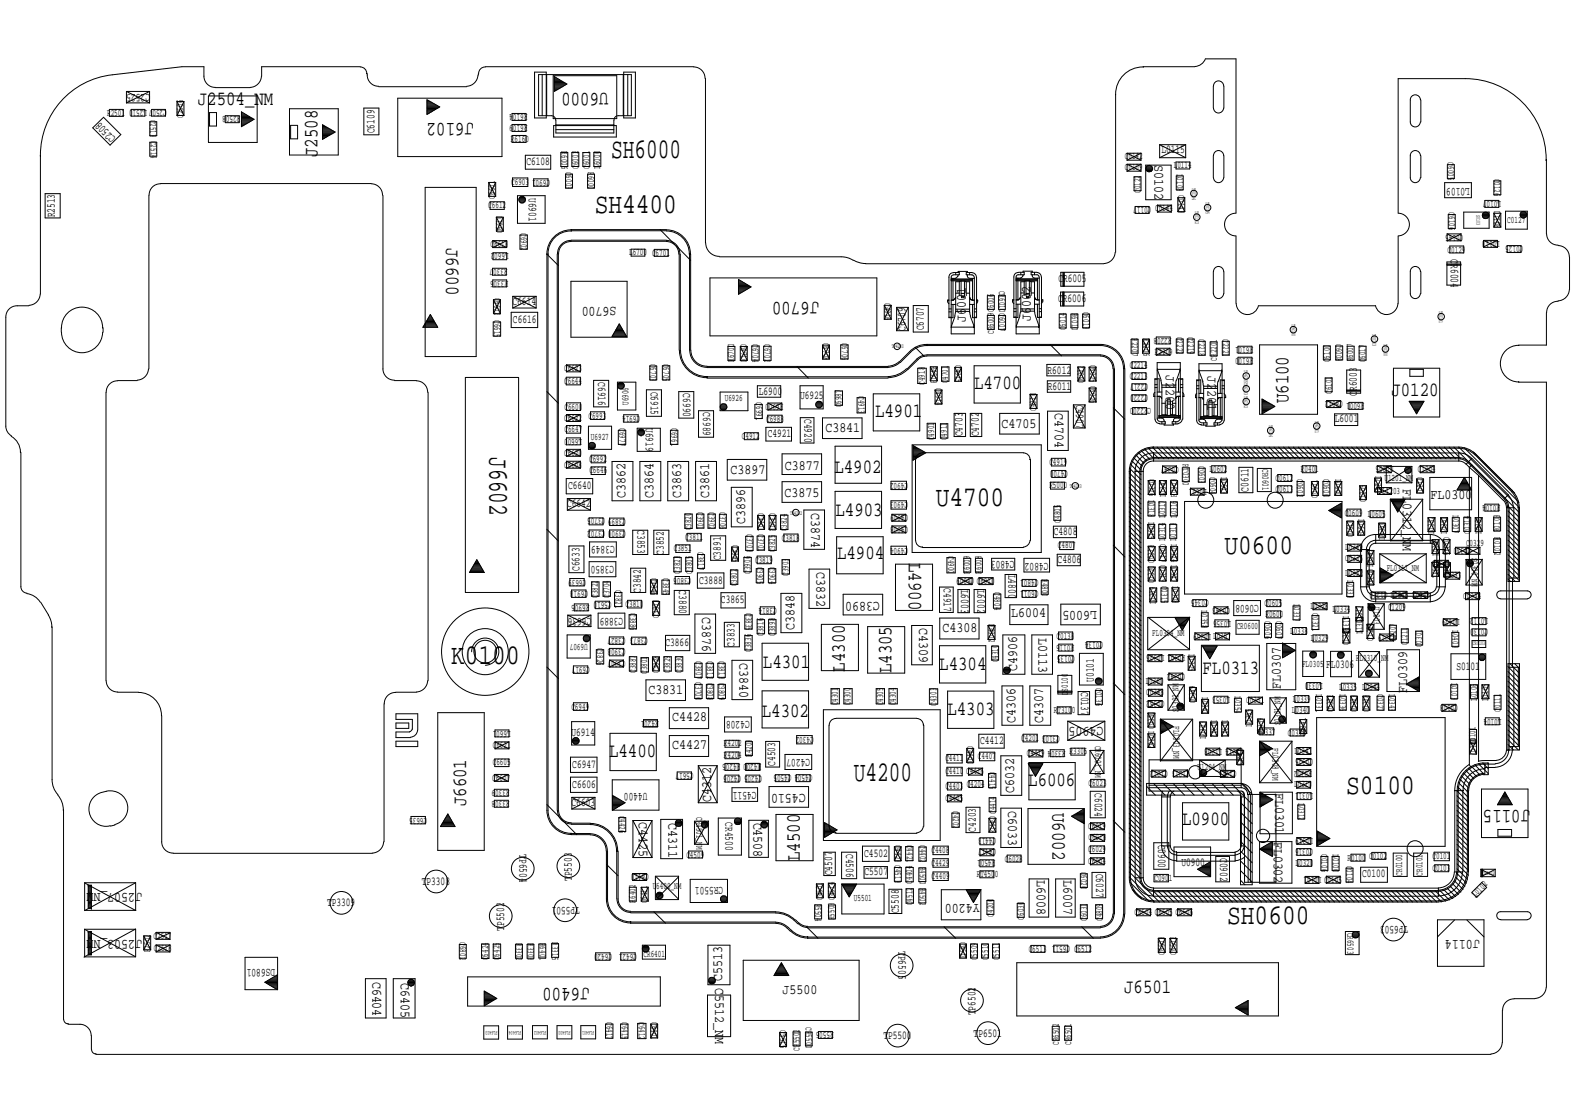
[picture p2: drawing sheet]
<svg xmlns="http://www.w3.org/2000/svg" width="297mm" height="210mm" viewBox="0 0 297 210" stroke-linecap="round" stroke-linejoin="round" font-family="sans-serif">
<defs><g id="words">
<g font-size="5.4">
<text x="115.2" y="29.8">SH6000</text>
<text x="112.1" y="40.2">SH4400</text>
<text x="92.3" y="86.1" transform="rotate(90 92.3 86.1)">J6602</text>
<text x="176.4" y="95.3">U4700</text>
<text x="230.8" y="104.4">U0600</text>
<text x="85" y="125.1">K0100</text>
<text x="160.9" y="147.1">U4200</text>
<text x="253.7" y="149.7">S0100</text>
<text x="231.3" y="174.2">SH0600</text>
</g>
<g font-size="3.8">
<text x="114.7" y="17.6" transform="rotate(180 114.7 17.6)">U6000</text>
<text x="37.3" y="19.8">J2504_NM</text>
<text x="89.3" y="23.2" transform="rotate(180 89.3 23.2)">J6102</text>
<text x="59.8" y="29.6" transform="rotate(-90 59.8 29.6)">J2508</text>
<text x="84.1" y="46.7" transform="rotate(90 84.1 46.7)">J6600</text>
<text x="154.4" y="56.9" transform="rotate(180 154.4 56.9)">J6700</text>
<text x="183.6" y="73.3">L4700</text>
<text x="242.9" y="76" transform="rotate(-90 242.9 76)">U6100</text>
<text x="262.3" y="74.6">J0120</text>
<text x="164.9" y="78.6">L4901</text>
<text x="157.3" y="89.1">L4902</text>
<text x="157.5" y="97.2">L4903</text>
<text x="157.8" y="105.3">L4904</text>
<text x="171.3" y="106.1" transform="rotate(90 171.3 106.1)">L4900</text>
<text x="143.8" y="125.8">L4301</text>
<text x="159.3" y="126.6" transform="rotate(-90 159.3 126.6)">L4300</text>
<text x="168" y="126.9" transform="rotate(-90 168 126.9)">L4305</text>
<text x="177" y="126.2">L4304</text>
<text x="226.6" y="127">FL0313</text>
<text x="143.6" y="135">L4302</text>
<text x="178.6" y="134.7">L4303</text>
<text x="114.8" y="142.7">L4400</text>
<text x="193.8" y="148.2">L6006</text>
<text x="87.8" y="151.9" transform="rotate(-90 87.8 151.9)">J6601</text>
<text x="198.4" y="153.2" transform="rotate(90 198.4 153.2)">U6002</text>
<text x="222.8" y="155.5">L0900</text>
<text x="288.4" y="152.6" transform="rotate(180 288.4 152.6)">J0115</text>
<text x="150.7" y="162.2" transform="rotate(-90 150.7 162.2)">L4500</text>
<text x="111.1" y="186.1" transform="rotate(180 111.1 186.1)">J6400</text>
<text x="211.9" y="187.2">J6501</text>
</g>
<g font-size="2.7">
<text x="217.6" y="31.2" transform="rotate(90 217.6 31.2)">S0102</text>
<text x="116.2" y="57.8" transform="rotate(180 116.2 57.8)">S6700</text>
<text x="182" y="60.6" transform="rotate(-90 182 60.6)">J6001</text>
<text x="194.3" y="60.5" transform="rotate(-90 194.3 60.5)">J6002</text>
<text x="219.7" y="70.7" transform="rotate(90 219.7 70.7)">J2200</text>
<text x="227.6" y="70.9" transform="rotate(90 227.6 70.9)">J2201</text>
<text x="198.8" y="77.8" transform="rotate(90 198.8 77.8)">C4704</text>
<text x="155.6" y="81.5">C3841</text>
<text x="188.8" y="80.6">C4705</text>
<text x="137.7" y="89.4">C3897</text>
<text x="148" y="88.5">C3877</text>
<text x="117.9" y="93.9" transform="rotate(-90 117.9 93.9)">C3862</text>
<text x="123.1" y="93.9" transform="rotate(-90 123.1 93.9)">C3864</text>
<text x="128.4" y="93.9" transform="rotate(-90 128.4 93.9)">C3863</text>
<text x="133.7" y="93.9" transform="rotate(-90 133.7 93.9)">C3861</text>
<text x="147.9" y="93.6">C3875</text>
<text x="264.4" y="92.1" transform="rotate(90 264.4 92.1)">FL0312_NM</text>
<text x="269.6" y="94.1">FL0300</text>
<text x="140.4" y="98.8" transform="rotate(-90 140.4 98.8)">C3896</text>
<text x="152.9" y="96.6" transform="rotate(90 152.9 96.6)">C3874</text>
<text x="153.9" y="107.8" transform="rotate(90 153.9 107.8)">C3832</text>
<text x="165.9" y="113.4" transform="rotate(180 165.9 113.4)">C3890</text>
<text x="132.4" y="116.2" transform="rotate(90 132.4 116.2)">C3876</text>
<text x="149.7" y="118.7" transform="rotate(-90 149.7 118.7)">C3848</text>
<text x="173.2" y="118.4" transform="rotate(90 173.2 118.4)">C4309</text>
<text x="177.7" y="119">C4308</text>
<text x="190.6" y="116.2">L6004</text>
<text x="206.8" y="115.2" transform="rotate(180 206.8 115.2)">L6005</text>
<text x="139.4" y="125" transform="rotate(90 139.4 125)">C3840</text>
<text x="195.7" y="120.3" transform="rotate(90 195.7 120.3)">L0113</text>
<text x="122.2" y="130.7">C3831</text>
<text x="191.7" y="126.4" transform="rotate(-90 191.7 126.4)">C4906</text>
<text x="241.4" y="129.8" transform="rotate(-90 241.4 129.8)">FL0307</text>
<text x="265.2" y="130.6" transform="rotate(-90 265.2 130.6)">FL0309</text>
<text x="126.7" y="135.9">C4428</text>
<text x="191.4" y="136.1" transform="rotate(-90 191.4 136.1)">C4306</text>
<text x="196.6" y="136.1" transform="rotate(-90 196.6 136.1)">C4307</text>
<text x="208" y="137" transform="rotate(180 208 137)">C4905</text>
<text x="126.7" y="141.1">C4427</text>
<text x="151.9" y="149.6" transform="rotate(180 151.9 149.6)">C4510</text>
<text x="191.2" y="149.4" transform="rotate(-90 191.2 149.4)">C6032</text>
<text x="240.4" y="149.4" transform="rotate(90 240.4 149.4)">FL0301</text>
<text x="120.4" y="154.9" transform="rotate(90 120.4 154.9)">C4425</text>
<text x="126" y="155.2" transform="rotate(90 126 155.2)">C4311</text>
<text x="134" y="151" transform="rotate(-90 134 151)">C4312</text>
<text x="142" y="155" transform="rotate(90 142 155)">C4508</text>
<text x="190" y="152.8" transform="rotate(90 190 152.8)">C6033</text>
<text x="240.1" y="158.6" transform="rotate(90 240.1 158.6)">FL0302</text>
<text x="195.4" y="165.9" transform="rotate(90 195.4 165.9)">L6008</text>
<text x="200.4" y="165.9" transform="rotate(90 200.4 165.9)">L6007</text>
<text x="26.8" y="168.3" transform="rotate(180 26.8 168.3)">J2507_NM</text>
<text x="184.7" y="170.3" transform="rotate(180 184.7 170.3)">Y4200</text>
<text x="26.8" y="177" transform="rotate(180 26.8 177)">J2503_NM</text>
<text x="278.9" y="177.1" transform="rotate(180 278.9 177.1)">J0114</text>
<text x="70.2" y="185" transform="rotate(90 70.2 185)">C6404</text>
<text x="75.6" y="185.2" transform="rotate(90 75.6 185.2)">C6405</text>
<text x="136.1" y="184.8" transform="rotate(-90 136.1 184.8)">C5513</text>
<text x="134.8" y="186.2" transform="rotate(90 134.8 186.2)">C5512_NM</text>
<text x="147.5" y="187.2">J5500</text>
</g>
<g font-size="2.3">
<text x="28.3" y="17.7" transform="rotate(180 28.3 17.7)">C2525</text>
<text x="21.9" y="26" transform="rotate(-135 21.9 26)">C2508</text>
<text x="70.6" y="25.1" transform="rotate(-90 70.6 25.1)">C6109</text>
<text x="218.9" y="28.9">L0115</text>
<text x="99.2" y="31.1">C6108</text>
<text x="277" y="35.4" transform="rotate(180 277 35.4)">L0109</text>
<text x="10.3" y="41" transform="rotate(-90 10.3 41)">R2513</text>
<text x="99.7" y="37.3" transform="rotate(90 99.7 37.3)">U6901</text>
<text x="199.5" y="53.2">CR6005</text>
<text x="273.4" y="48.9" transform="rotate(90 273.4 48.9)">CR6004</text>
<text x="96.6" y="57.5">C6614</text>
<text x="199.4" y="56.9">CR6006</text>
<text x="96.7" y="60.9">C6616</text>
<text x="170.6" y="62.4" transform="rotate(-90 170.6 62.4)">C6709</text>
<text x="174.1" y="62.3" transform="rotate(-90 174.1 62.3)">C6707</text>
<text x="197.4" y="70.4">R6012</text>
<text x="112.7" y="72" transform="rotate(90 112.7 72)">C6916</text>
<text x="122.7" y="73.8" transform="rotate(90 122.7 73.8)">C6915</text>
<text x="128.8" y="74.1" transform="rotate(90 128.8 74.1)">C6990</text>
<text x="132.5" y="77.7" transform="rotate(90 132.5 77.7)">C6989</text>
<text x="143" y="74.4">L6900</text>
<text x="150.8" y="75.1">U6925</text>
<text x="197.5" y="73.5">R6011</text>
<text x="202.9" y="76.2" transform="rotate(90 202.9 76.2)">C4907</text>
<text x="255.7" y="74.6" transform="rotate(-90 255.7 74.6)">CR6003</text>
<text x="121.7" y="80.6" transform="rotate(90 121.7 80.6)">U6919</text>
<text x="144.7" y="82.3">C4921</text>
<text x="151.6" y="79" transform="rotate(90 151.6 79)">C4920</text>
<text x="181.4" y="82.2" transform="rotate(-90 181.4 82.2)">C4703</text>
<text x="184.5" y="82.2" transform="rotate(-90 184.5 82.2)">C4702</text>
<text x="251.6" y="79.5">L6001</text>
<text x="106.9" y="95.6">C6642</text>
<text x="107.1" y="92.2">C6640</text>
<text x="235.3" y="92.6" transform="rotate(-90 235.3 92.6)">C0611</text>
<text x="120.2" y="99.9" transform="rotate(90 120.2 99.9)">C3853</text>
<text x="198.6" y="100.8">C4808</text>
<text x="109.2" y="107.6" transform="rotate(-90 109.2 107.6)">C6633</text>
<text x="115.8" y="106.7" transform="rotate(180 115.8 106.7)">C3850</text>
<text x="115.9" y="102.9" transform="rotate(180 115.9 102.9)">C3849</text>
<text x="125.1" y="104.5" transform="rotate(-90 125.1 104.5)">C3852</text>
<text x="135.8" y="105.6" transform="rotate(-90 135.8 105.6)">C3891</text>
<text x="191.2" y="105.8" transform="rotate(180 191.2 105.8)">C4803</text>
<text x="197.6" y="106" transform="rotate(180 197.6 106)">C4802</text>
<text x="199.3" y="106">C4806</text>
<text x="120.8" y="111.7" transform="rotate(-90 120.8 111.7)">C3842</text>
<text x="128" y="111.3" transform="rotate(90 128 111.3)">C3880</text>
<text x="131.8" y="110">C3888</text>
<text x="135.9" y="113.6">C3865</text>
<text x="177.9" y="110.8" transform="rotate(90 177.9 110.8)">C4917</text>
<text x="181.2" y="111.1" transform="rotate(90 181.2 111.1)">L6003</text>
<text x="184.2" y="111.1" transform="rotate(90 184.2 111.1)">L6002</text>
<text x="190.1" y="108.3" transform="rotate(90 190.1 108.3)">L4800</text>
<text x="237.3" y="114" transform="rotate(180 237.3 114)">C0608</text>
<text x="111.5" y="116.5" transform="rotate(180 111.5 116.5)">C6636</text>
<text x="117.5" y="116.4" transform="rotate(180 117.5 116.4)">C3889</text>
<text x="125.4" y="121.7">C3866</text>
<text x="138.4" y="121.9" transform="rotate(-90 138.4 121.9)">C3833</text>
<text x="249.9" y="125.9">FL0306</text>
<text x="203.7" y="130.4" transform="rotate(90 203.7 130.4)">C0137</text>
<text x="206.2" y="128.5" transform="rotate(-90 206.2 128.5)">U0101</text>
<text x="274.5" y="126.2">S0101</text>
<text x="141.3" y="135.9" transform="rotate(180 141.3 135.9)">C4208</text>
<text x="107.7" y="138.7">U6914</text>
<text x="152.7" y="143" transform="rotate(180 152.7 143)">C4207</text>
<text x="184.7" y="140.2">C4412</text>
<text x="107.9" y="148.5">C6606</text>
<text x="107.9" y="144.7">C6947</text>
<text x="122" y="149.4" transform="rotate(180 122 149.4)">U4400</text>
<text x="142.6" y="149.2" transform="rotate(180 142.6 149.2)">C4511</text>
<text x="146.1" y="144.3" transform="rotate(-90 146.1 144.3)">C4503</text>
<text x="206.3" y="149.4" transform="rotate(90 206.3 149.4)">C6024</text>
<text x="107.7" y="151.9">C6603</text>
<text x="136.7" y="154.9" transform="rotate(90 136.7 154.9)">CR4500</text>
<text x="97.9" y="161" transform="rotate(90 97.9 161)">TP6504</text>
<text x="159.5" y="160.9" transform="rotate(90 159.5 160.9)">C4506</text>
<text x="162.9" y="161.5">C4502</text>
<text x="183.9" y="156.7" transform="rotate(-90 183.9 156.7)">C4203</text>
<text x="218.3" y="159.1" transform="rotate(90 218.3 159.1)">C0900</text>
<text x="230" y="161.6" transform="rotate(90 230 161.6)">C0902</text>
<text x="79.5" y="166.8">TP3308</text>
<text x="107.8" y="166" transform="rotate(-90 107.8 166)">TP5503</text>
<text x="136.3" y="167" transform="rotate(180 136.3 167)">CR5501</text>
<text x="156.8" y="164.9" transform="rotate(-90 156.8 164.9)">C4507</text>
<text x="162.9" y="164.9">C5507</text>
<text x="206.6" y="164.6" transform="rotate(90 206.6 164.6)">C6027</text>
<text x="222.7" y="163.1">U0900</text>
<text x="256.7" y="165.3">C0100</text>
<text x="61.6" y="170.8">TP3309</text>
<text x="109.3" y="170.9" transform="rotate(180 109.3 170.9)">TP5501</text>
<text x="169.4" y="172.1" transform="rotate(-90 169.4 172.1)">C5508</text>
<text x="95" y="175.4" transform="rotate(-90 95 175.4)">TP5502</text>
<text x="169.3" y="179.2" transform="rotate(90 169.3 179.2)">TP6505</text>
<text x="265.4" y="174.5" transform="rotate(180 265.4 174.5)">TP6503</text>
<text x="51.9" y="182.7" transform="rotate(180 51.9 182.7)">DS6801</text>
<text x="183.9" y="191.3" transform="rotate(-90 183.9 191.3)">TP6502</text>
<text x="166.5" y="195.8">TP5500</text>
<text x="183.5" y="195.3">TP6501</text>
</g>
<g font-size="1.9">
<text x="20.2" y="21.8">R2501</text>
<text x="28.3" y="22.5" transform="rotate(90 28.3 22.5)">C2513 C2514</text>
<text x="31.5" y="20.7" transform="rotate(180 31.5 20.7)">C2507 L2510</text>
<text x="34.5" y="22.2" transform="rotate(-90 34.5 22.2)">C2506</text>
<text x="45.3" y="21.9" transform="rotate(180 45.3 21.9)">R2508</text>
<text x="99.4" y="23.6" transform="rotate(180 99.4 23.6)">R6109</text>
<text x="99.4" y="21.5" transform="rotate(180 99.4 21.5)">R6104</text>
<text x="96.3" y="26.7">R6160</text>
<text x="105.8" y="28.5" transform="rotate(90 105.8 28.5)">R6006</text>
<text x="96.3" y="34.8">C6903</text>
<text x="103.7" y="33.9" transform="rotate(180 103.7 33.9)">C6901</text>
<text x="106.7" y="32.4" transform="rotate(90 106.7 32.4)">C6003</text>
<text x="109" y="31.8" transform="rotate(-90 109 31.8)">C6002</text>
<text x="110.9" y="32.4" transform="rotate(90 110.9 32.4)">R6000</text>
<text x="111.1" y="31.8" transform="rotate(-90 111.1 31.8)">C6001</text>
<text x="113.1" y="31.8" transform="rotate(-90 113.1 31.8)">L6000</text>
<text x="212" y="32.1">C0109</text>
<text x="212" y="30">C0142</text>
<text x="221.2" y="31.7">L0114</text>
<text x="221.8" y="32.8" transform="rotate(90 221.8 32.8)">L0108 C0143</text>
<text x="272.9" y="30.6" transform="rotate(90 272.9 30.6)">C6005</text>
<text x="281.6" y="33.7" transform="rotate(90 281.6 33.7)">C0126</text>
<text x="92" y="39.3">C6612</text>
<text x="93.3" y="37.4" transform="rotate(-90 93.3 37.4)">C6601</text>
<text x="215" y="36.4" transform="rotate(-90 215 36.4)">C0122</text>
<text x="217" y="39" transform="rotate(180 217 39)">C0117</text>
<text x="217.7" y="39.8">C0144</text>
<text x="273" y="40" transform="rotate(90 273 40)">C6106</text>
<text x="282.9" y="37.9" transform="rotate(180 282.9 37.9)">L0107</text>
<text x="284.1" y="42">C0127</text>
<text x="92.5" y="46.5">C6618</text>
<text x="94.7" y="44" transform="rotate(-90 94.7 44)">C6610</text>
<text x="95.9" y="47.8" transform="rotate(180 95.9 47.8)">L6602</text>
<text x="98.2" y="43.9" transform="rotate(90 98.2 43.9)">C6902</text>
<text x="272.8" y="47.6">C0129</text>
<text x="275.8" y="44.2" transform="rotate(180 275.8 44.2)">C0145</text>
<text x="282.7" y="45.4" transform="rotate(180 282.7 45.4)">L0110</text>
<text x="282.7" y="43.1" transform="rotate(-90 282.7 43.1)">R0110</text>
<text x="287.1" y="46.4" transform="rotate(180 287.1 46.4)">C0125</text>
<text x="95.7" y="50.7" transform="rotate(180 95.7 50.7)">R3307</text>
<text x="95.8" y="52.9" transform="rotate(180 95.8 52.9)">R3306</text>
<text x="118.6" y="48.1">L6700 C6701</text>
<text x="93.2" y="56.1" transform="rotate(90 93.2 56.1)">C6602 C6615</text>
<text x="166.8" y="57.1" transform="rotate(90 166.8 57.1)">C4916</text>
<text x="188.3" y="54.8" transform="rotate(90 188.3 54.8)">CR6010C6007</text>
<text x="202" y="58.9" transform="rotate(90 202 58.9)">R6010</text>
<text x="204.1" y="58.8" transform="rotate(90 204.1 58.8)">C6013</text>
<text x="139.7" y="64.9" transform="rotate(90 139.7 64.9)">C6710</text>
<text x="141.9" y="64.9" transform="rotate(90 141.9 64.9)">C6704</text>
<text x="144.1" y="64.9" transform="rotate(90 144.1 64.9)">C6702</text>
<text x="155.1" y="64.6" transform="rotate(90 155.1 64.6)">C6708</text>
<text x="158.7" y="64.6" transform="rotate(90 158.7 64.6)">C6706</text>
<text x="187.3" y="62.9" transform="rotate(-90 187.3 62.9)">CR6009C6006</text>
<text x="200.9" y="62.2" transform="rotate(-90 200.9 62.2)">C6014</text>
<text x="213.3" y="63.7" transform="rotate(90 213.3 63.7)">R2207</text>
<text x="215.5" y="63.7" transform="rotate(90 215.5 63.7)">R2206</text>
<text x="220.8" y="63.7" transform="rotate(180 220.8 63.7)">R2208</text>
<text x="221.8" y="63.5" transform="rotate(90 221.8 63.5)">C2222</text>
<text x="223.9" y="63.5" transform="rotate(90 223.9 63.5)">C2219</text>
<text x="225.9" y="63.9" transform="rotate(90 225.9 63.9)">C2218</text>
<text x="230.5" y="63.9" transform="rotate(90 230.5 63.9)">C2221</text>
<text x="236.2" y="65.4" transform="rotate(180 236.2 65.4)">R6101</text>
<text x="251.8" y="64.8" transform="rotate(90 251.8 64.8)">C6008</text>
<text x="106.3" y="69.9">C6623</text>
<text x="122.6" y="68.5" transform="rotate(90 122.6 68.5)">C6703</text>
<text x="125" y="68.5" transform="rotate(90 125 68.5)">C6705</text>
<text x="138.4" y="68.2" transform="rotate(-90 138.4 68.2)">R6700</text>
<text x="175.5" y="68.9" transform="rotate(90 175.5 68.9)">R4503</text>
<text x="180.1" y="68.8" transform="rotate(90 180.1 68.8)">C4915</text>
<text x="205.4" y="68.7" transform="rotate(90 205.4 68.7)">C6025 C6026</text>
<text x="212.9" y="71.5">C2213</text>
<text x="212.9" y="69.4">C2214</text>
<text x="217.7" y="66.8">R2209</text>
<text x="229.3" y="67.9" transform="rotate(-90 229.3 67.9)">CR2201</text>
<text x="236.2" y="67.5" transform="rotate(180 236.2 67.5)">R6100</text>
<text x="250.7" y="68.2" transform="rotate(-90 250.7 68.2)">C6100</text>
<text x="255.1" y="68.1" transform="rotate(-90 255.1 68.1)">R6007</text>
<text x="257.4" y="68.3" transform="rotate(-90 257.4 68.3)">C6017</text>
<text x="106.3" y="72.3">C6644</text>
<text x="106.4" y="77.2">C6600</text>
<text x="118.5" y="76.3" transform="rotate(-90 118.5 76.3)">U6906</text>
<text x="136.6" y="75.6">U6926</text>
<text x="142.5" y="75.8" transform="rotate(90 142.5 75.8)">C6991</text>
<text x="147.6" y="76.1" transform="rotate(180 147.6 76.1)">R6900</text>
<text x="158.6" y="76.8" transform="rotate(-90 158.6 76.8)">C6987</text>
<text x="161.8" y="74.6" transform="rotate(90 161.8 74.6)">C4913</text>
<text x="174.3" y="72.5" transform="rotate(-90 174.3 72.5)">C4918</text>
<text x="176.4" y="73.1" transform="rotate(90 176.4 73.1)">C4914</text>
<text x="178.6" y="72.2" transform="rotate(-90 178.6 72.2)">C4701</text>
<text x="195.3" y="77.4" transform="rotate(-90 195.3 77.4)">C4910</text>
<text x="204.3" y="72.2" transform="rotate(-90 204.3 72.2)">C6022</text>
<text x="216.4" y="74.4" transform="rotate(180 216.4 74.4)">C2220</text>
<text x="216.4" y="72.3" transform="rotate(180 216.4 72.3)">C2217</text>
<text x="217" y="76.9" transform="rotate(180 217 76.9)">CR2200</text>
<text x="251" y="74.3" transform="rotate(-90 251 74.3)">C6101</text>
<text x="257.1" y="76" transform="rotate(180 257.1 76)">R6001 C6012</text>
<text x="106.3" y="79.3">C6622 C6993</text>
<text x="106.4" y="81.4">C6647</text>
<text x="109.7" y="82.6" transform="rotate(180 109.7 82.6)">L6600</text>
<text x="111.4" y="83">U6927</text>
<text x="116.8" y="80.7" transform="rotate(90 116.8 80.7)">C6977</text>
<text x="120.6" y="78.3" transform="rotate(180 120.6 78.3)">C6914</text>
<text x="126.6" y="80.7" transform="rotate(90 126.6 80.7)">C6961</text>
<text x="139.8" y="82.8">C4912</text>
<text x="144.4" y="79.5">C6988</text>
<text x="176.1" y="82.9" transform="rotate(-90 176.1 82.9)">C4901</text>
<text x="178.4" y="82.9" transform="rotate(-90 178.4 82.9)">C4911</text>
<text x="106.3" y="88.1">C6608</text>
<text x="106.3" y="85.9">C6620</text>
<text x="111" y="87">C6992</text>
<text x="111.1" y="89.2">C6646</text>
<text x="197.8" y="87.6">C4919</text>
<text x="201.3" y="88.7" transform="rotate(180 201.3 88.7)">C4700</text>
<text x="222.2" y="88" transform="rotate(180 222.2 88)">C0347</text>
<text x="222.9" y="87.5" transform="rotate(90 222.9 87.5)">RT0300</text>
<text x="225.9" y="87.8" transform="rotate(90 225.9 87.8)">C0603</text>
<text x="228" y="88.9">L0602</text>
<text x="228" y="89.9" transform="rotate(90 228 89.9)">C0604</text>
<text x="230.2" y="89.8" transform="rotate(90 230.2 89.8)">L0603</text>
<text x="238" y="88.4" transform="rotate(90 238 88.4)">CR0601</text>
<text x="245.2" y="88.9">R0401</text>
<text x="259.2" y="89.7" transform="rotate(90 259.2 89.7)">L1204</text>
<text x="262.7" y="87.9" transform="rotate(180 262.7 87.9)">L1205</text>
<text x="267.1" y="89.9" transform="rotate(90 267.1 89.9)">C1203</text>
<text x="267.2" y="88.9">C1204</text>
<text x="171.2" y="94.7" transform="rotate(180 171.2 94.7)">C4903</text>
<text x="171.2" y="90.9" transform="rotate(180 171.2 90.9)">C4902</text>
<text x="197.8" y="92">R5000</text>
<text x="216.6" y="90.2" transform="rotate(90 216.6 90.2)">C0326 L0318 L0315</text>
<text x="227.5" y="92.1" transform="rotate(180 227.5 92.1)">L0601</text>
<text x="240.4" y="90.6">C0612</text>
<text x="240.4" y="92.8">C0613</text>
<text x="244.5" y="90.3" transform="rotate(90 244.5 90.3)">C0602</text>
<text x="248.3" y="93.8" transform="rotate(-90 248.3 93.8)">C0601</text>
<text x="249.4" y="90.3" transform="rotate(90 249.4 90.3)">C0600</text>
<text x="251.7" y="90.2" transform="rotate(90 251.7 90.2)">L0600</text>
<text x="257.4" y="94.6" transform="rotate(-90 257.4 94.6)">C1205</text>
<text x="260.5" y="93.1">L1203</text>
<text x="260.9" y="90.6">U1201_NM</text>
<text x="282.7" y="95.2" transform="rotate(180 282.7 95.2)">R0104</text>
<text x="118" y="100.1" transform="rotate(180 118 100.1)">C3900 C3702</text>
<text x="118" y="97.8" transform="rotate(180 118 97.8)">C3899 C3705</text>
<text x="129.2" y="101.7">C3811</text>
<text x="130.3" y="99.9" transform="rotate(-90 130.3 99.9)">C3820</text>
<text x="131.4" y="96.5" transform="rotate(90 131.4 96.5)">C3901</text>
<text x="133.6" y="96.5" transform="rotate(90 133.6 96.5)">C3902</text>
<text x="135.7" y="96.5" transform="rotate(90 135.7 96.5)">C3706</text>
<text x="140.8" y="100.7" transform="rotate(90 140.8 100.7)">C3703</text>
<text x="142.9" y="96.7" transform="rotate(90 142.9 96.7)">C3101 C3701</text>
<text x="145.1" y="96.7" transform="rotate(90 145.1 96.7)">C3102</text>
<text x="147.4" y="101.9">C3818</text>
<text x="148.3" y="100.1" transform="rotate(-90 148.3 100.1)">C3824</text>
<text x="171.2" y="97.1" transform="rotate(180 171.2 97.1)">C4909</text>
<text x="171.2" y="99.2" transform="rotate(180 171.2 99.2)">C4908</text>
<text x="199.9" y="98.5" transform="rotate(-90 199.9 98.5)">C4805</text>
<text x="219.6" y="101.9" transform="rotate(-90 219.6 101.9)">L0314 L0317 L0342</text>
<text x="221.7" y="101.9" transform="rotate(-90 221.7 101.9)">L0313 L0316 R0303</text>
<text x="253.4" y="97.2">C0609 L0605</text>
<text x="255" y="101.3" transform="rotate(-90 255 101.3)">C0610</text>
<text x="256" y="97.7" transform="rotate(90 256 97.7)">L0604</text>
<text x="261" y="101.7" transform="rotate(-90 261 101.7)">L0350</text>
<text x="270.3" y="100.7" transform="rotate(-90 270.3 100.7)">L0352</text>
<text x="272.1" y="101.3" transform="rotate(90 272.1 101.3)">C0336</text>
<text x="272.7" y="100.6" transform="rotate(-90 272.7 100.6)">L0351</text>
<text x="273.9" y="97.1" transform="rotate(90 273.9 97.1)">L0307</text>
<text x="277.1" y="100.5" transform="rotate(-90 277.1 100.5)">C0314</text>
<text x="279.2" y="100.6" transform="rotate(-90 279.2 100.6)">L0306</text>
<text x="281.7" y="101.3" transform="rotate(90 281.7 101.3)">R0102</text>
<text x="282.7" y="100.3" transform="rotate(-90 282.7 100.3)">R0103</text>
<text x="127" y="103.9">C3851</text>
<text x="131.5" y="104.1" transform="rotate(90 131.5 104.1)">C3817</text>
<text x="138" y="102.7" transform="rotate(90 138 102.7)">C3895</text>
<text x="142.3" y="106">C3819</text>
<text x="142.7" y="106.8" transform="rotate(90 142.7 106.8)">C3905</text>
<text x="145" y="106.8" transform="rotate(90 145 106.8)">C3904</text>
<text x="146.1" y="104.1" transform="rotate(-90 146.1 104.1)">C3825</text>
<text x="171.2" y="103.2" transform="rotate(180 171.2 103.2)">C4904</text>
<text x="178.7" y="104.8" transform="rotate(90 178.7 104.8)">C4900</text>
<text x="199.4" y="103.3">C4807</text>
<text x="218.6" y="102.5" transform="rotate(90 218.6 102.5)">C0317 C0319 C0315</text>
<text x="220.8" y="102.6" transform="rotate(90 220.8 102.6)">L0324 L0327 L0308</text>
<text x="253.5" y="103.7">L0349</text>
<text x="253.5" y="105.8">C0335</text>
<text x="257.8" y="107.1" transform="rotate(90 257.8 107.1)">C0340</text>
<text x="258.8" y="106.8" transform="rotate(-90 258.8 106.8)">L0347</text>
<text x="261.4" y="107.5">FL0311_NM</text>
<text x="270" y="105.6" transform="rotate(90 270 105.6)">C0331</text>
<text x="271.1" y="104.8" transform="rotate(-90 271.1 104.8)">L0348</text>
<text x="272.2" y="105.6" transform="rotate(90 272.2 105.6)">C0332</text>
<text x="273.3" y="105.7" transform="rotate(180 273.3 105.7)">C0353</text>
<text x="276.3" y="102.9">C0329</text>
<text x="277.3" y="103.3" transform="rotate(180 277.3 103.3)">C0330</text>
<text x="277.4" y="105.1" transform="rotate(90 277.4 105.1)">S0300_NM</text>
<text x="110.5" y="109.2" transform="rotate(180 110.5 109.2)">C6639</text>
<text x="110.8" y="111.4" transform="rotate(180 110.8 111.4)">C6918</text>
<text x="112.7" y="112.7" transform="rotate(-90 112.7 112.7)">C3822</text>
<text x="114.9" y="112.7" transform="rotate(-90 114.9 112.7)">C3704</text>
<text x="115.3" y="113.5" transform="rotate(180 115.3 113.5)">C5610 R6905</text>
<text x="116" y="111.3" transform="rotate(90 116 111.3)">C3821</text>
<text x="122.7" y="108.9" transform="rotate(90 122.7 108.9)">C3846</text>
<text x="125" y="108.9" transform="rotate(90 125 108.9)">C3845</text>
<text x="128.2" y="108.1" transform="rotate(-90 128.2 108.1)">C3823</text>
<text x="130.3" y="108.8" transform="rotate(180 130.3 108.8)">C3806</text>
<text x="130.5" y="108.1" transform="rotate(-90 130.5 108.1)">C3805</text>
<text x="138.9" y="110.5" transform="rotate(-90 138.9 110.5)">C3802</text>
<text x="141.4" y="108.1" transform="rotate(-90 141.4 108.1)">C3906</text>
<text x="148.6" y="108.5" transform="rotate(-90 148.6 108.5)">C3903</text>
<text x="182.8" y="108.1" transform="rotate(-90 182.8 108.1)">R6009</text>
<text x="183.6" y="109" transform="rotate(180 183.6 109)">C6009</text>
<text x="184.1" y="110">C6010</text>
<text x="185" y="108.1" transform="rotate(-90 185 108.1)">R6008</text>
<text x="187.4" y="111.6" transform="rotate(90 187.4 111.6)">C4804</text>
<text x="195.7" y="111.3" transform="rotate(180 195.7 111.3)">C6011</text>
<text x="195.7" y="109.3" transform="rotate(180 195.7 109.3)">C4801</text>
<text x="196.4" y="109.1" transform="rotate(90 196.4 109.1)">R4800</text>
<text x="217.8" y="113.9" transform="rotate(-90 217.8 113.9)">L0309 C0320 C0318</text>
<text x="227.8" y="113.1" transform="rotate(180 227.8 113.1)">C0345</text>
<text x="243.8" y="113.7" transform="rotate(90 243.8 113.7)">L0337</text>
<text x="253.5" y="108.5">L0332</text>
<text x="254" y="109.3" transform="rotate(90 254 109.3)">L0333</text>
<text x="261.5" y="111.6" transform="rotate(180 261.5 111.6)">C1210</text>
<text x="262.1" y="112.6">L0346 L0345</text>
<text x="272.1" y="109">C0333</text>
<text x="275.8" y="112.8">C0334</text>
<text x="117.9" y="114.3">C3810</text>
<text x="118.8" y="115.5" transform="rotate(90 118.8 115.5)">C3886</text>
<text x="124.2" y="116.4" transform="rotate(-90 124.2 116.4)">C3803</text>
<text x="140.6" y="115.5" transform="rotate(90 140.6 115.5)">C3835</text>
<text x="143.9" y="119.8" transform="rotate(-90 143.9 119.8)">C3816</text>
<text x="146.1" y="119.8" transform="rotate(-90 146.1 119.8)">C3898</text>
<text x="146.4" y="114.6" transform="rotate(180 146.4 114.6)">C3814</text>
<text x="186.4" y="117.6" transform="rotate(90 186.4 117.6)">R4802</text>
<text x="217.2" y="119.8">FL0304_NM</text>
<text x="226.5" y="115" transform="rotate(90 226.5 115)">L0358</text>
<text x="228.3" y="119.4" transform="rotate(180 228.3 119.4)">L0359</text>
<text x="231.9" y="114.5" transform="rotate(180 231.9 114.5)">C0343</text>
<text x="232" y="116.9" transform="rotate(180 232 116.9)">L0356</text>
<text x="233.1" y="118.5">CR0600</text>
<text x="238.3" y="114.2">C0605</text>
<text x="238.4" y="117.1" transform="rotate(90 238.4 117.1)">C0606</text>
<text x="238.5" y="116.3">R0600</text>
<text x="240.5" y="117.1" transform="rotate(90 240.5 117.1)">C0607</text>
<text x="243.2" y="119.4">L0338</text>
<text x="247" y="114.7">L0328</text>
<text x="247.4" y="115.6" transform="rotate(90 247.4 115.6)">C0321</text>
<text x="251.2" y="115.4">L0334</text>
<text x="253.2" y="116.1" transform="rotate(90 253.2 116.1)">L1315</text>
<text x="256.7" y="117.4" transform="rotate(-90 256.7 117.4)">L1317</text>
<text x="256.8" y="119.4" transform="rotate(-90 256.8 119.4)">L1301</text>
<text x="258.9" y="114.4" transform="rotate(90 258.9 114.4)">U1203</text>
<text x="261.6" y="115">C1209</text>
<text x="263.1" y="119.6" transform="rotate(180 263.1 119.6)">C1219</text>
<text x="273.8" y="118.7" transform="rotate(90 273.8 118.7)">L0403</text>
<text x="275.1" y="116.7" transform="rotate(180 275.1 116.7)">L0429</text>
<text x="280.5" y="116.5" transform="rotate(180 280.5 116.5)">L0112</text>
<text x="280.5" y="118.6" transform="rotate(180 280.5 118.6)">C0130</text>
<text x="110.8" y="121.3" transform="rotate(180 110.8 121.3)">U6907</text>
<text x="111.2" y="125.6" transform="rotate(180 111.2 125.6)">C6917</text>
<text x="112.6" y="122" transform="rotate(90 112.6 122)">C3826</text>
<text x="117.9" y="122.3" transform="rotate(180 117.9 122.3)">C3908</text>
<text x="117.9" y="124.5" transform="rotate(180 117.9 124.5)">C3907</text>
<text x="122.1" y="120.2" transform="rotate(180 122.1 120.2)">C3873 C3827</text>
<text x="131.1" y="124.6" transform="rotate(90 131.1 124.6)">C3807 C3700</text>
<text x="133.3" y="124.6" transform="rotate(90 133.3 124.6)">C3812 C3808</text>
<text x="135.5" y="124.6" transform="rotate(90 135.5 124.6)">C3813 C3809</text>
<text x="141.6" y="122.8" transform="rotate(-90 141.6 122.8)">C3836</text>
<text x="188.1" y="124.8" transform="rotate(-90 188.1 124.8)">C4310</text>
<text x="199.1" y="120.4">C0138</text>
<text x="202.4" y="121.5" transform="rotate(180 202.4 121.5)">R0116</text>
<text x="202.6" y="123.7" transform="rotate(180 202.6 123.7)">C0135</text>
<text x="207.9" y="121" transform="rotate(180 207.9 121)">C0134</text>
<text x="223.4" y="123.5" transform="rotate(180 223.4 123.5)">R0301 L0326</text>
<text x="224.1" y="123.2" transform="rotate(90 224.1 123.2)">L0325</text>
<text x="228.6" y="120.4">L0357</text>
<text x="245.4" y="125.6">FL0305</text>
<text x="247.1" y="120.8">L0329</text>
<text x="254.3" y="121.6" transform="rotate(-90 254.3 121.6)">C1326</text>
<text x="255.6" y="124.6">FL0310_NM</text>
<text x="258.8" y="120.7" transform="rotate(-90 258.8 120.7)">C1220</text>
<text x="263.1" y="120.8" transform="rotate(-90 263.1 120.8)">L1207</text>
<text x="265.3" y="121.5" transform="rotate(-90 265.3 121.5)">C1211</text>
<text x="268" y="122" transform="rotate(-90 268 122)">C0301</text>
<text x="119.8" y="126.8" transform="rotate(-90 119.8 126.8)">C3887</text>
<text x="122" y="127" transform="rotate(-90 122 127)">C3801</text>
<text x="124.2" y="126.8" transform="rotate(-90 124.2 126.8)">C3828</text>
<text x="126.3" y="126.8" transform="rotate(-90 126.3 126.8)">C3829</text>
<text x="128.5" y="126.8" transform="rotate(-90 128.5 126.8)">C3830</text>
<text x="201.2" y="131" transform="rotate(-90 201.2 131)">DS0100</text>
<text x="206.5" y="129.7" transform="rotate(90 206.5 129.7)">C0136</text>
<text x="215.9" y="128.9">L0360</text>
<text x="216" y="131">C0348</text>
<text x="223.3" y="127" transform="rotate(180 223.3 127)">C0342</text>
<text x="226.6" y="131.3" transform="rotate(90 226.6 131.3)">L0361</text>
<text x="231.9" y="131.3" transform="rotate(180 231.9 131.3)">L0353</text>
<text x="232.7" y="131.1" transform="rotate(90 232.7 131.1)">L0354</text>
<text x="248.1" y="130.8" transform="rotate(90 248.1 130.8)">L0331</text>
<text x="249.3" y="128.7" transform="rotate(180 249.3 128.7)">L0330</text>
<text x="252.4" y="129.9">L0335 L0344</text>
<text x="252.6" y="130.8" transform="rotate(90 252.6 130.8)">L0336</text>
<text x="259.6" y="130.8" transform="rotate(90 259.6 130.8)">C0327</text>
<text x="261.8" y="130.8" transform="rotate(90 261.8 130.8)">L0343</text>
<text x="273.6" y="128.6" transform="rotate(90 273.6 128.6)">L0103</text>
<text x="96.3" y="137.7" transform="rotate(180 96.3 137.7)">L6601</text>
<text x="107.7" y="133.7">C6949</text>
<text x="124.2" y="135.8" transform="rotate(180 124.2 135.8)">R4201</text>
<text x="157.9" y="132.9" transform="rotate(-90 157.9 132.9)">C4301</text>
<text x="160.3" y="132.9" transform="rotate(-90 160.3 132.9)">C4300</text>
<text x="166.5" y="132.9" transform="rotate(-90 166.5 132.9)">C4305</text>
<text x="168.8" y="132.9" transform="rotate(-90 168.8 132.9)">C4304</text>
<text x="176.5" y="133" transform="rotate(-90 176.5 133)">C4303</text>
<text x="198.6" y="134.4">RT3100</text>
<text x="216.5" y="137.8" transform="rotate(90 216.5 137.8)">L0362</text>
<text x="217.5" y="137.4" transform="rotate(-90 217.5 137.4)">C0350</text>
<text x="219.5" y="132.2" transform="rotate(180 219.5 132.2)">C0352</text>
<text x="221.1" y="136.8" transform="rotate(90 221.1 136.8)">FL0303_NM</text>
<text x="222.1" y="134.2" transform="rotate(-90 222.1 134.2)">S0302_NM</text>
<text x="225.3" y="132.5" transform="rotate(-90 225.3 132.5)">C0349</text>
<text x="228.3" y="135.6" transform="rotate(90 228.3 135.6)">L0322</text>
<text x="230.4" y="135.6" transform="rotate(90 230.4 135.6)">L0321</text>
<text x="234.9" y="132.5">C0351</text>
<text x="236" y="136.9" transform="rotate(-90 236 136.9)">L0355</text>
<text x="241.3" y="136.7" transform="rotate(-90 241.3 136.7)">S0301_NM</text>
<text x="243.5" y="134.3">L0340</text>
<text x="243.7" y="132.2">L0339</text>
<text x="251.3" y="134.2" transform="rotate(-90 251.3 134.2)">C0322</text>
<text x="255.7" y="134.2" transform="rotate(-90 255.7 134.2)">C0323</text>
<text x="258.1" y="134.2" transform="rotate(-90 258.1 134.2)">C0328</text>
<text x="274.8" y="132.9" transform="rotate(180 274.8 132.9)">C0108</text>
<text x="278.3" y="132.1" transform="rotate(-90 278.3 132.1)">L0106</text>
<text x="280.5" y="132.1" transform="rotate(-90 280.5 132.1)">L0105</text>
<text x="282.8" y="134.1" transform="rotate(-90 282.8 134.1)">C0111</text>
<text x="283" y="135.4" transform="rotate(180 283 135.4)">L0104</text>
<text x="92.9" y="140.9">C6621</text>
<text x="136.4" y="140.6">R4202</text>
<text x="136.4" y="142.8">R4204</text>
<text x="141.7" y="142.6" transform="rotate(-90 141.7 142.6)">R4203</text>
<text x="153.4" y="138.9" transform="rotate(180 153.4 138.9)">C4302</text>
<text x="178.2" y="143.5">C4411</text>
<text x="182.4" y="140.6" transform="rotate(90 182.4 140.6)">C4400</text>
<text x="184.3" y="143.1">C4407</text>
<text x="192.5" y="139.6">C4201</text>
<text x="193.5" y="142.5">C4419</text>
<text x="199.8" y="138.7" transform="rotate(180 199.8 138.7)">C3103</text>
<text x="200.8" y="141.4" transform="rotate(180 200.8 141.4)">R3304</text>
<text x="201.6" y="142.2">R3305</text>
<text x="206.4" y="140.5" transform="rotate(90 206.4 140.5)">CR6001_NM</text>
<text x="227.2" y="139.2" transform="rotate(-90 227.2 139.2)">L0323</text>
<text x="233.2" y="141" transform="rotate(90 233.2 141)">C1215</text>
<text x="234.3" y="141.1" transform="rotate(180 234.3 141.1)">C1214 L1208</text>
<text x="237" y="138.4">C0337</text>
<text x="238.2" y="138.5" transform="rotate(-90 238.2 138.5)">C0339</text>
<text x="239.9" y="141" transform="rotate(90 239.9 141)">FL0308_NM</text>
<text x="242.7" y="138.6">C0338</text>
<text x="244" y="142">L0341</text>
<text x="246.1" y="138.6" transform="rotate(-90 246.1 138.6)">C0341</text>
<text x="247.5" y="143.1" transform="rotate(180 247.5 143.1)">C0325</text>
<text x="277.2" y="139" transform="rotate(90 277.2 139)">C0107</text>
<text x="278.1" y="140.3" transform="rotate(-90 278.1 140.3)">R0101</text>
<text x="92.8" y="147.1">C6607</text>
<text x="92.9" y="144.2">C6605</text>
<text x="96.1" y="148.8" transform="rotate(180 96.1 148.8)">R3309</text>
<text x="130.7" y="145.7" transform="rotate(180 130.7 145.7)">C5617</text>
<text x="143.5" y="144" transform="rotate(180 143.5 144)">R4200 R4205</text>
<text x="143.6" y="146.1" transform="rotate(180 143.6 146.1)">C4205 C4206</text>
<text x="153.1" y="146" transform="rotate(180 153.1 146)">C4504 C4505</text>
<text x="178.2" y="145.9">C4410 C4416</text>
<text x="178.2" y="148.7">C4403 C4204</text>
<text x="186.5" y="145.4" transform="rotate(90 186.5 145.4)">C4415</text>
<text x="205.2" y="148.1">C6023</text>
<text x="224.2" y="145.2" transform="rotate(180 224.2 145.2)">C1213 C1212</text>
<text x="225.7" y="145.2">U1204_NM</text>
<text x="233" y="145.3" transform="rotate(180 233 145.3)">C1216</text>
<text x="243.9" y="148.4">L0310</text>
<text x="247.3" y="145.2" transform="rotate(180 247.3 145.2)">R0302</text>
<text x="247.5" y="149.5" transform="rotate(180 247.5 149.5)">L0311</text>
<text x="80.5" y="154.1" transform="rotate(180 80.5 154.1)">C6635</text>
<text x="96.1" y="150.9" transform="rotate(180 96.1 150.9)">R3308</text>
<text x="116.7" y="153.7" transform="rotate(90 116.7 153.7)">C4426</text>
<text x="131.3" y="153.9" transform="rotate(90 131.3 153.9)">CR4501_NM</text>
<text x="178.2" y="150.9">C4405</text>
<text x="179.6" y="152.8" transform="rotate(90 179.6 152.8)">C4202</text>
<text x="186.6" y="153.8" transform="rotate(90 186.6 153.8)">C4418</text>
<text x="187.7" y="153.4" transform="rotate(-90 187.7 153.4)">C4414</text>
<text x="244.7" y="151.3" transform="rotate(90 244.7 151.3)">L0312</text>
<text x="129.4" y="161.6">C4509</text>
<text x="168.7" y="159.2" transform="rotate(90 168.7 159.2)">C4423 C4513</text>
<text x="170.9" y="159.2" transform="rotate(90 170.9 159.2)">C4421</text>
<text x="173.4" y="159.2" transform="rotate(90 173.4 159.2)">C4402 R4500 R4502</text>
<text x="175.6" y="160.7">C4408</text>
<text x="187.7" y="160.1" transform="rotate(180 187.7 160.1)">C4417</text>
<text x="187.7" y="157.9" transform="rotate(180 187.7 157.9)">C4413</text>
<text x="205.1" y="160.6">C6029</text>
<text x="205.1" y="156.2">C6019</text>
<text x="205.1" y="158.4">C6018</text>
<text x="247.5" y="160" transform="rotate(180 247.5 160)">C0316</text>
<text x="247.5" y="157.9" transform="rotate(180 247.5 157.9)">L0319</text>
<text x="249" y="161" transform="rotate(90 249 161)">C0106</text>
<text x="251.2" y="161" transform="rotate(90 251.2 161)">L0100</text>
<text x="270" y="161.9">C0101</text>
<text x="122.3" y="164.7" transform="rotate(180 122.3 164.7)">C6410</text>
<text x="123" y="167.4">U6400_NM</text>
<text x="175.6" y="163.2">C4429</text>
<text x="175.6" y="165.6">C4409</text>
<text x="184.1" y="165.3">RT4500</text>
<text x="187.6" y="162.1" transform="rotate(180 187.6 162.1)">R4501</text>
<text x="189.4" y="162.3">C6028</text>
<text x="203.7" y="164.2" transform="rotate(90 203.7 164.2)">C6020</text>
<text x="205.1" y="162.8">C6004</text>
<text x="217.6" y="166">C0901</text>
<text x="244.2" y="163.1">L0320</text>
<text x="249.1" y="165.3" transform="rotate(180 249.1 165.3)">L0101</text>
<text x="249.6" y="166.3">C0105</text>
<text x="253.8" y="163.2" transform="rotate(90 253.8 163.2)">C0104</text>
<text x="254" y="162.2">R0100 C0102</text>
<text x="264.3" y="165" transform="rotate(-90 264.3 165)">CR0100</text>
<text x="268.1" y="165" transform="rotate(-90 268.1 165)">CR0101</text>
<text x="270" y="164.2">C0103</text>
<text x="119.8" y="170.1" transform="rotate(-90 119.8 170.1)">R6402</text>
<text x="122" y="170.2" transform="rotate(-90 122 170.2)">C6411</text>
<text x="153.7" y="170.3" transform="rotate(90 153.7 170.3)">R5504</text>
<text x="155" y="169.6" transform="rotate(-90 155 169.6)">C4501</text>
<text x="157.3" y="173.4" transform="rotate(-90 157.3 173.4)">R5503 C4514</text>
<text x="160.9" y="169.8">U5501</text>
<text x="172" y="170.6" transform="rotate(-90 172 170.6)">C4512 C4404</text>
<text x="187.2" y="172.7" transform="rotate(-90 187.2 172.7)">C4200</text>
<text x="193" y="173.3" transform="rotate(-90 193 173.3)">C6030</text>
<text x="204.8" y="173.5" transform="rotate(-90 204.8 173.5)">C6031</text>
<text x="207.8" y="173.5" transform="rotate(-90 207.8 173.5)">C4809</text>
<text x="213.8" y="172.4">C6504 C6505 C6506</text>
<text x="278.1" y="169.1" transform="rotate(-45 278.1 169.1)">L0102</text>
<text x="28.3" y="179.4" transform="rotate(-90 28.3 179.4)">R2502</text>
<text x="29" y="176.9">C2517</text>
<text x="29" y="179.2">C2518</text>
<text x="86.7" y="177.5" transform="rotate(90 86.7 177.5)">C6802</text>
<text x="97.3" y="177.7" transform="rotate(90 97.3 177.7)">R3302</text>
<text x="99.5" y="177.7" transform="rotate(90 99.5 177.7)">R3303</text>
<text x="101.7" y="177.6" transform="rotate(90 101.7 177.6)">R6401</text>
<text x="104.1" y="177.5" transform="rotate(90 104.1 177.5)">R3315</text>
<text x="120.1" y="179.7" transform="rotate(180 120.1 179.7)">C6421 C6420</text>
<text x="181" y="177.5" transform="rotate(90 181 177.5)">C6510</text>
<text x="193.9" y="179.4">C6513</text>
<text x="201.7" y="178.2" transform="rotate(180 201.7 178.2)">C6511</text>
<text x="202.4" y="179.3">C6512</text>
<text x="219.5" y="179.9" transform="rotate(-90 219.5 179.9)">C6503</text>
<text x="221.7" y="179.9" transform="rotate(-90 221.7 179.9)">C6502</text>
<text x="254" y="175.7" transform="rotate(90 254 175.7)">CR6503</text>
<text x="92" y="180.9" transform="rotate(-90 92 180.9)">C6424</text>
<text x="94.1" y="180.9" transform="rotate(-90 94.1 180.9)">C6425</text>
<text x="121.3" y="180.3">CR6401</text>
<text x="184.1" y="180.9" transform="rotate(-90 184.1 180.9)">C5509</text>
<text x="186.2" y="180.9" transform="rotate(-90 186.2 180.9)">C5510</text>
<text x="188.3" y="180.9" transform="rotate(-90 188.3 180.9)">C5511</text>
<text x="114.3" y="192.6" transform="rotate(90 114.3 192.6)">C6417</text>
<text x="117.2" y="192.6" transform="rotate(90 117.2 192.6)">C6415</text>
<text x="120.4" y="192.6" transform="rotate(90 120.4 192.6)">C6412</text>
<text x="122.8" y="192.6" transform="rotate(90 122.8 192.6)">C6401</text>
<text x="147.1" y="194.1" transform="rotate(90 147.1 194.1)">C5515</text>
<text x="150.7" y="198" transform="rotate(-90 150.7 198)">CR5502</text>
<text x="151.9" y="193.5" transform="rotate(90 151.9 193.5)">CR5500</text>
<text x="157.1" y="194.5" transform="rotate(180 157.1 194.5)">R5505</text>
<text x="199.6" y="196.9" transform="rotate(-90 199.6 196.9)">CR6502</text>
<text x="201.9" y="196.9" transform="rotate(-90 201.9 196.9)">CR6501</text>
</g>
<g font-size="1.1">
<text x="224.7" y="35.4" transform="rotate(90 224.7 35.4)">TP0104</text>
<text x="225.3" y="39.8" transform="rotate(90 225.3 39.8)">TP0102</text>
<text x="227.3" y="38.1" transform="rotate(90 227.3 38.1)">TP0105</text>
<text x="278.3" y="40.6" transform="rotate(90 278.3 40.6)">S0103</text>
<text x="271.3" y="58.6" transform="rotate(90 271.3 58.6)">TP0101</text>
<text x="168.1" y="65.7">TP4200</text>
<text x="243.5" y="61.1" transform="rotate(90 243.5 61.1)">TP6100</text>
<text x="258.7" y="62.9" transform="rotate(90 258.7 62.9)">TP0103</text>
<text x="260.8" y="64.7" transform="rotate(90 260.8 64.7)">TP0100</text>
<text x="234.5" y="69.8" transform="rotate(90 234.5 69.8)">TP6105TP6103TP6102</text>
<text x="239.2" y="80.1" transform="rotate(90 239.2 80.1)">TP6104</text>
<text x="247.9" y="79.2" transform="rotate(90 247.9 79.2)">TP6101</text>
<text x="201.6" y="91.9">TP4203</text>
<text x="148.9" y="97">TP4202</text>
<text x="277.6" y="121.6">CR0103</text>
<text x="279.4" y="164.8">CR0102</text>
<text x="93.8" y="194.3" transform="rotate(180 93.8 194.3)">FL6403</text>
<text x="98.2" y="194.3" transform="rotate(180 98.2 194.3)">FL6404</text>
<text x="103" y="194.3" transform="rotate(180 103 194.3)">FL6402</text>
<text x="107.5" y="194.2" transform="rotate(180 107.5 194.2)">FL6400</text>
<text x="112" y="194.2" transform="rotate(180 112 194.2)">FL6401</text>
</g>
</g></defs>
<g fill="none" stroke="#000" stroke-width=".19">
<path d="M23.8 17.2v2.2M23.8 17.2l4.4 2.2M23.8 19.4h4.4M23.8 17.2h4.4M28.2 17.2v2.2M28.2 17.2l-4.4 2.2M33.4 19.1v2.7M33.4 19.1h1.3M33.4 19.1l1.3 2.7M34.7 19.1l-1.3 2.7M34.7 19.1v2.7M39.3 18.1h9.2v8.7h-9.2z"/>
<path d="M40.6 16.5a2.12 2.12 0 0 1-2.2-2.1v-1.8h-4.1l-13.1 1.5a15.2 15.2 0 0 0-13.6 15.3v-.1v26.1M40.6 16.5h6.6M49.3 14.4a2.21 2.21 0 0 1-2.1 2.1M67.9 12.6a1.23 1.23 0 0 1 1.2 1.3v-.1M67.9 12.6h-18.6v1.8M69.2 13.9a2.14 2.14 0 0 0 2.2 2.4M71.4 16.3h16.6M75 18.5h19.6v11h-19.6zM80.5 19.9h2M80.5 19.8h1.7M80.5 19.6h1.4M80.5 19.4h1.1"/>
<path d="M80.5 19.3h.8M80.5 19.1h.5M80.5 18.9h.2M80.5 18.8l2.4 1.4-2.4 1.3zM90.1 14.1a2.21 2.21 0 0 1-2.1 2.2M91.5 12.6a1.34 1.34 0 0 0-1.3 1.5M91.5 12.6h39.3M100.7 13.6h2.3v8.6h-2.3zM102.2 14.1v7.7M103 14.1v7.7M104.3 14.3h11.9v8.1h-11.9zM104.5 17.1h.3"/>
<path d="M104.5 16.9h.6M104.5 16.7h.9M104.5 16.6h1.2M104.5 16.4h1.5M104.5 16.2h1.7M104.5 16h2M104.5 15.9h2.3M104.5 15.7h2.1M104.5 15.5h1.8M104.5 15.4h1.5M104.5 15.2h1.2M104.5 15h.9"/>
<path d="M104.5 14.9h.7M104.5 14.7h.4M104.5 14.5h.1M104.5 14.4l2.3 1.4-2.3 1.4zM117.5 14.1v7.7M117.6 13.6h2.2v8.6h-2.2zM118.3 14.1v7.7M130.8 12.6a2.12 2.12 0 0 1 2.1 2.2M133 14.8v31M215.5 12.6a5.1 5.1 0 0 0-5.2 5.2v29.7M215.5 12.6h9.7M227.2 11a2.24 2.24 0 0 1-2 1.5"/>
<path d="M227.3 11.1h5.7v29M228.7 16.2v4.2M228.7 16.2a.97 .97 0 0 1 1-1 .97 .97 0 0 1 1 1l-.1 4.2a.95 .95 0 0 1-.9 .9 .95 .95 0 0 1-1-.9M267.7 18.8a.95 .95 0 0 0-1-.9 .95 .95 0 0 0-.9 .9v4.2a.95 .95 0 0 0 1 .9 .95 .95 0 0 0 .9-1M267.8 18.8v4.2M8.5 36.5h2.8v4.6h-2.8zM17.5 24.1l2-2 3.3 3.3-2.1 1.9zM20.6 20.6h2.6v1.3h-2.6zM24.7 20.6h2.6v1.3h-2.6zM28.2 26.8h1.3v2.6h-1.3zM28.2 22.9h1.3v2.7h-1.3zM28.6 20.6h2.6v1.3h-2.6z"/>
<path d="M30.3 34.6a2.1 2.1 0 0 0-2.2 2.2v32.7M30.3 34.6h39.7M33.4 21.8h1.3M39.5 21.2h1.3v2.5h-1.3zM42.5 21.8h2.6v1.3h-2.6zM45.5 21.5h.6M45.5 21.3h.3M45.5 21.1h.1M45.5 23.8h.1M45.5 23.7h.3M45.5 23.5h.6M45.5 23.3h.9"/>
<path d="M45.5 23.2h1.2M45.5 23h1.5M45.5 22.8h1.8M45.5 22.6h2.1M45.5 22.5h2.4M45.5 22.3h2.1M45.5 22.1h1.8M45.5 22h1.5M45.5 21.8h1.2M45.5 21.6h.9M45.5 21.1l2.4 1.4-2.4 1.4zM54.6 20.5h9.2v8.7h-9.2z"/>
<path d="M54.8 23.6h1.3v2.6h-1.3zM60.8 26.2h.1M60.8 26h.4M60.8 25.9h.7M60.8 25.7h1M60.8 25.5h1.3M60.8 25.4h1.6M60.8 25.2h1.8M60.8 25h2.1M60.8 24.8h2.3M60.8 24.7h2M60.8 24.5h1.7"/>
<path d="M60.8 24.3h1.4M60.8 24.2h1.1M60.8 24h.8M60.8 23.8h.5M60.8 23.7h.2M60.8 23.5l2.4 1.4-2.4 1.3zM68.6 20.4h2.8v5h-2.8zM70 34.6a2.12 2.12 0 0 1 2.1 2.2M72.2 36.8v32.7a2.12 2.12 0 0 0 2.1 2.1M80.1 35.3h9.6v31.9h-9.6zM80.5 21.5h.2M80.5 21.3h.5"/>
<path d="M80.5 21.1h.8M80.5 21h1M80.5 20.8h1.3M80.5 20.6h1.6M80.5 20.4h1.9M80.5 20.3h2.2M80.5 20.1h2.3M92.1 34.4v2.6M92.1 34.4h1.3M92.1 34.4l1.3 2.6M92.1 37h1.3M92.4 38h2.6v1.5h-2.6z"/>
<path d="M93.4 34.4l-1.3 2.6M93.4 34.4v2.6M96.5 25.5h2.6v1.3h-2.6zM96.5 23.5h2.6v1.3h-2.6zM96.5 21.4h2.6v1.3h-2.6zM96.6 33.5h2.9v1.6h-2.9zM97.5 36.9h5.2v5.2h-5.2zM97.8 37.7h1.3M97.8 37.5h1.3M97.8 37.9h1.2M97.8 37.4h1.2M97.9 38.1h1"/>
<path d="M97.9 37.2h1M98.1 38.2h.6M98.1 37h.6M99 29.3h4.8v2.6h-4.8zM100.6 33.7h2.7v1.4h-2.7zM104.3 23.7h11.9v2.1h-11.9zM104.7 22.6a.8 .8 0 0 0-.8-.8h-2.4v-7.7h17.5v7.7h-2.4a.79 .79 0 0 0-.9 .8M104.8 23.5h10.9M104.8 24.4h10.9M104.8 22.6v2.5h10.9v-2.5M105.7 28.7h1.3v2.7h-1.3zM106.6 32.8h1.3v2.6h-1.3z"/>
<path d="M107.8 28.7h1.3v2.7h-1.3zM109.9 28.7h1.3v2.7h-1.3zM110.7 32.8h1.4v2.6h-1.4zM111.9 28.7h1.3v2.7h-1.3zM212.4 30.9h2.6M212.4 30.9l2.6 1.4M212.4 28.9v1.3M212.4 30.9v1.4M212.4 32.3h2.6M212.4 28.9h2.6M212.4 28.9l2.6 1.3M212.4 30.2h2.6"/>
<path d="M213.7 33.3h1.3v2.6h-1.3zM213.9 38.9h2.7v1.3h-2.7zM215 28.9v1.3M215 30.9v1.4M215 30.9l-2.6 1.4M215 28.9l-2.6 1.3M215.9 31.8h1.4M215.9 31.1h4.8v6.5h-4.8zM216 32h1.3M216 31.6h1.2M216 32.1h1.2M216 31.5h1.2"/>
<path d="M216.2 32.3h.8M216.2 31.3h.8M218.1 38.7v1.3M218.1 38.7h2.7M218.1 38.7l2.7 1.3M218.1 40h2.7M218.6 27.3v2.4M218.6 29.7h4.9M218.6 27.3l4.9 2.4M218.6 27.3h4.9M220.8 38.7v1.3M220.8 38.7l-2.7 1.3"/>
<path d="M221.7 30.5h2.5v1.3h-2.5zM221.7 33.1h1.3v2.7h-1.3zM222 39.9h1.3M222 37.3l1.3 2.6M222 37.3h1.3M222 37.3v2.6M223.3 37.3v2.6M223.3 37.3l-1.3 2.6M223.5 27.3l-4.9 2.4M223.5 27.3v2.4M228.7 29.3v4.2M228.7 29.3a.95 .95 0 0 1 1-.9 .95 .95 0 0 1 .9 .9l.1 4.2a.97 .97 0 0 1-1 .9 .97 .97 0 0 1-1-.9"/>
<path d="M267.7 29.3a.95 .95 0 0 0-1-.9 .95 .95 0 0 0-.9 .9v4.2a.95 .95 0 0 0 1 .9 .95 .95 0 0 0 .9-1M267.8 29.3v4.2M272.3 34.4h5v2.9h-5zM272.8 31h1.3v2.7h-1.3zM275.9 40h4.8v3h-4.8zM279.9 37.8h2.6v1.3h-2.6zM281.6 34.1h1.3v2.6h-1.3zM283.8 39.8h4.1v3.4h-4.1zM286.8 39.9h.7M291.4 30.1v.1a15.3 15.3 0 0 0-15.2-15.4h-12.7v25.3M291.5 30.1v14M5.5 57.6h-2.2a2.1 2.1 0 0 0-2.2 2.2v20.5a2.12 2.12 0 0 0 1.1 1.8"/>
<path d="M7.6 55.4a2.21 2.21 0 0 1-2.1 2.1M80.7 59.9h.8M80.9 59.7h.5M80.9 59.6h.4M81 59.4h.2M81.1 59.3l1.4 2.4h-2.8zM92.8 50.5h2.6v1.4h-2.6zM92.9 52.7h2.6v1.4h-2.6zM92.9 45.3l2.6 1.4M92.9 45.3v1.4M92.9 46.7h2.6M92.9 45.3h2.6"/>
<path d="M92.9 47.6h2.6v1.3h-2.6zM93 56.5h1.3M93 59.1h1.3M93 56.5l1.3 2.6M93 56.5v2.6M93.6 40.9h1.3M93.6 40.9v2.7M93.6 40.9l1.3 2.7M93.6 43.6h1.3M94.3 56.5v2.6M94.3 56.5l-1.3 2.6M94.9 40.9l-1.3 2.7"/>
<path d="M94.9 40.9v2.7M95.5 45.3v1.4M95.5 45.3l-2.6 1.4M96.3 58.8h5v2.9h-5zM96.6 55.8h4.4M96.6 58h4.4M96.6 55.8l4.4 2.2M96.6 55.8v2.2M98 44.3h1.4v2.6h-1.4zM101 55.8v2.2M101 55.8l-4.4 2.2M103.1 47.9v104.8a4.5 4.5 0 0 0 4.6 4.5"/>
<path d="M103.1 47.9l2.1 2.1M105 47.9v104.8M105.2 47.9v104.8M107.6 53h10.6v10.5h-10.6zM107.7 43.5a4.3 4.3 0 0 0-4.4 4.4v104.8a4.3 4.3 0 0 0 4.4 4.3M107.7 43.3a4.5 4.5 0 0 0-4.6 4.6M107.7 45.3a2.55 2.55 0 0 0-2.6 2.6M107.7 45.5a2.3 2.3 0 0 0-2.4 2.4M107.7 45.5h17.9M107.7 45.3h17.9M107.7 43.5h17.9M107.7 43.3h17.9"/>
<path d="M119 46.9h2.5v1.4h-2.5zM123.3 47h2.6v1.3h-2.6zM124.4 43.3l2.8 2.8M125.6 45.3a2.55 2.55 0 0 1 2.5 2.6M125.6 45.5a2.35 2.35 0 0 1 2.3 2.4M125.6 43.3a4.5 4.5 0 0 1 4.5 4.6M125.6 43.5a4.3 4.3 0 0 1 4.3 4.4M127.4 46.3l2.8 2.8M128 47.9v18.1M128.2 47.9v18.1M130 47.9v18.1M130.2 47.9v18.1"/>
<path d="M133 45.8a2.55 2.55 0 0 0 2.6 2.5M133.8 52.4h31.5v10.9h-31.5zM135.6 48.4h22.9l1.5 .2 .8 .5M139.2 52.8h.2M139.2 55.3h.2M139.2 55.2h.5M139.2 55h.8M139.2 54.8h1M139.2 54.7h1.3M139.2 54.5h1.6M139.2 54.3h1.9M139.2 54.1h2.2"/>
<path d="M139.2 54h2.2M139.2 53.8h1.9M139.2 53.6h1.6M139.2 53.5h1.3M139.2 53.3h1M139.2 53.1h.8M139.2 53h.5M139.2 52.7l2.4 1.4-2.4 1.4zM160.9 49l1.3 .5 .9 .2M163.1 49.7h45M166.7 57.5h1.3M166.7 57.5l1.3 2.7"/>
<path d="M166.7 57.5v2.7M168 57.5v2.7M168 57.5l-1.3 2.7M169 57.9h2.2M169 57.9l2.2 4.4M169 57.9v4.4M171.2 57.9v4.4M171.2 57.9l-2.2 4.4M172.1 57.6h2.9v5h-2.9zM178.6 56.9l.3 .3M178.9 59.8h.4M178.9 58.8h.4"/>
<path d="M178.9 58.2h.4M178.9 56.6h-.3v.3M179.3 52.8h4M179.3 52.6h4M179.3 57.4h.8M179.3 52.5h.8M179.3 56.6h.4M179.3 52.9h4M179.6 52.5v4.1M179.7 51.8l-.4 .2v.2v10.7h4.3v-10.7M179.7 51.4a.79 .79 0 0 0-.8 .8v7.7h.7v-2.5M179.7 51.4h1.1v.4h-1.1"/>
<path d="M180 59.6l-.7 2.2M180.1 58.8l-.1 .7M180.1 56.1l-.4 .4zM180.1 55.2h.7M180.1 51.4v.4M180.1 58.7h2.6M180.1 58.3h2.6M180.5 52l-.4 .4M180.6 51.4v-.3h1.7v.3M180.6 51.8v.2M180.8 53.1h-.7v5.7M180.8 53.1v2.6"/>
<path d="M181.1 53l-.3 .1M181.1 55.8v-2.8h.7v2.8M181.1 55.3h.7M181.2 55.9h.5v.2h-.5zM181.7 53l.4 .1M182.1 55.7v-2.6h.6v5.7M182.1 55.2h.6M182.3 51.8a.46 .46 0 0 0 .4 .6M182.7 57.4h.9M182.7 52.5h.9M182.7 51.4v.4M182.8 56.1l.4 .4-.4-.2z"/>
<path d="M182.8 58.8l.1 .7M182.9 59.6l.7 1.9M183.2 51.8l.2 .1 .2 .3M183.2 51.4a.81 .81 0 0 1 .8 .8M183.2 51.4h-1.1v.4h1.1M183.2 56.6h.4M183.3 52.5v4.1M183.6 59.8h.5M183.6 58.8h.5M183.6 58.2h.5M184.1 52.2v7.7h-.8v-2.5M184.1 56.6h.2v.3"/>
<path d="M184.2 56.9l-.2 .3M186.1 59.4h1.3v2.7h-1.3zM186.1 55.7h1.3v2.6h-1.3zM188.2 59.4h1.3v2.7h-1.3zM188.2 55.7h1.3v2.6h-1.3zM190.9 56.9l.2 .3M191.1 59.7h.4M191.1 56.5h-.3v.4M191.1 58.7h.4M191.1 58.2h.4M191.5 52.8h4M191.5 52.6h4"/>
<path d="M191.5 52.9h4M191.5 57.3h.9M191.5 52.5h4M191.5 52.4h.9M191.9 52.4v4.1M191.9 51.4a.79 .79 0 0 0-.8 .8v7.6h.8v-2.5M191.9 51.3h1.1v.5h-1.1l-.3 .2-.1 .2v10.7h4.4v-10.7M192.2 59.5l-.6 1.9M192.3 58.8l-.1 .7M192.3 56a.67 .67 0 0 1-.8 .5M192.3 56l-.4 .4M192.4 58.2h2.6"/>
<path d="M192.4 55.2h.6M192.4 58.6h2.6M192.4 51.3v.5M192.8 51.9l-.4 .5M192.8 51.3v-.2h1.8v.2M192.8 51.8v.2M193 55.7v-2.6h-.6v5.7M193.3 53h-.3M193.4 55.3h.6M193.4 52.9v2.9M193.5 55.8h.4v.2h-.4zM194 53l.3 .1"/>
<path d="M194 52.9v2.9M194.3 55.2h.7M194.3 55.7v-2.6h.7v5.7M194.6 51.8a.44 .44 0 0 0 .3 .6M195 51.3v.5M195 57.3h.9M195 52.4h.9M195 56l.1 .3 .3 .2M195 56l.1 .2 .3 .2M195 58.8l.2 .7M195.2 59.5l.6 1.9M195.4 51.4a.81 .81 0 0 1 .9 .8"/>
<path d="M195.4 51.3h-1.1v.5h1.1h.2l.2 .4M195.4 56.5h.5M195.5 52.4v4.1M195.9 59.7h.4M195.9 58.7h.4M195.9 58.2h.4M196.3 56.5h.3v.4M196.3 52.2v7.6h-.8v-2.5M196.5 56.9l-.2 .3M199.6 59.2h1.4v2.6h-1.4zM199.9 55h4.4v2.7h-4.4zM199.9 51.3h4.4v2.6h-4.4z"/>
<path d="M200.3 55.3h.2M200.3 55.2h.2M200.3 57.5h.2M200.3 57.4h.2M200.3 57.2h.2M200.3 57h.2M200.3 56.9h.2M200.3 56.7h.2M200.3 56.5h.2M200.3 56.3h.2M200.3 56.2h.2M200.3 56h.2"/>
<path d="M200.3 55.8h.2M200.3 55.7h.2M200.3 55.5h.2M200.3 55v2.6h.2v-2.6M200.4 52.8h.2M200.4 52.6h.2M200.4 53.8h.2M200.4 53.6h.2M200.4 53.5h.2M200.4 53.3h.2M200.4 53.1h.2M200.4 53h.2"/>
<path d="M200.4 52.5h.2M200.4 52.3h.2M200.4 52.1h.2M200.4 51.9h.2M200.4 51.8h.2M200.4 51.6h.2M200.4 51.4h.2M200.4 53.9v-2.5h.2v2.5M201.8 59.2h1.4v2.6h-1.4zM204 59.2h1.4v2.6h-1.4zM210.2 47.5a2.21 2.21 0 0 1-2.1 2.2M228.7 51.2v4.1"/>
<path d="M228.7 51.2a.97 .97 0 0 1 1-1 .97 .97 0 0 1 1 1l-.1 4.1a.95 .95 0 0 1-.9 1 .95 .95 0 0 1-1-1M233 40.2a2.14 2.14 0 0 0-2.2 2.1 2.14 2.14 0 0 0 2.2 2.1M233 44.5v12.6M233 57.1a2.12 2.12 0 0 0 1.9 2.2 2.12 2.12 0 0 0 2.3-1.7M237.3 57.6h21.9M263.5 57.1a2.14 2.14 0 0 1-1.9 2.2 2.14 2.14 0 0 1-2.4-1.7M263.5 40.2a2.14 2.14 0 0 1 2.1 2.1 2.14 2.14 0 0 1-2.1 2.1M263.5 44.5v12.6M267.7 51.1v.1a.95 .95 0 0 0-1-1 .95 .95 0 0 0-.9 1v4.1a.95 .95 0 0 0 1 1 .95 .95 0 0 0 .9-1M267.8 51.2v4.1M272.7 49.4h2.6v4.3h-2.6zM272.8 49.9h2.5"/>
<path d="M272.8 44.1v1.3M272.8 49.7h2.5v.3h-2.5zM272.8 44.1h2.6M272.8 45.4h2.6M272.8 44.1l2.6 1.3M273 40.4h1.3v2.7h-1.3zM273.3 46.4h2.6v1.3h-2.6zM275.4 44.1l-2.6 1.3M275.4 44.1v1.3M279.4 40.6h1.3M279.4 40.8h1.3M279.4 40.4h1.2"/>
<path d="M279.4 40.9h1.2M279.4 40.3h1.2M279.6 41.1h.9M279.6 40.1h.8M279.6 45.3l2.6 1.3M279.6 45.3v1.3h2.6M279.6 45.3h2.6M281.6 40.2v2.6M281.6 42.8h1.3M281.6 40.2l1.3 2.6M281.6 40.2h1.3M282.2 45.3l-2.6 1.2"/>
<path d="M282.2 45.3v1.3M282.9 40.2l-1.3 2.6M282.9 40.2v2.6M284.1 46.3h2.6v1.3h-2.6zM286.5 40.6h1.3M286.5 40.4h1.3M286.6 40.3h1.2M286.6 40.8h1.1M286.6 40.1h1.1M286.7 40.9h.9M287 41.1h.3M291.5 58.9v6.1h-5.2"/>
<path d="M291.5 44.1a2.12 2.12 0 0 0 2.2 2.1M293.7 46.3a2.12 2.12 0 0 1 2.1 2.1M293.7 56.8a2.1 2.1 0 0 0-2.2 2.1M295.8 54.6a2.21 2.21 0 0 1-2.1 2.1M295.8 48.4v6.2M11.6 61.8v.8M11.6 62.6a3.9 3.9 0 0 0 3.9 3.9 3.9 3.9 0 0 0 3.8-3.9M11.6 61.8a3.9 3.9 0 0 1 3.9-3.9 3.9 3.9 0 0 1 3.8 3.9M19.4 61.8v.8M20 73.9v54.4M22.2 71.8a2.1 2.1 0 0 0-2.2 2.1M22.2 71.7h3.7"/>
<path d="M28 69.5a2.21 2.21 0 0 1-2.1 2.1M74.3 71.7h4.2M78.5 71.8a2.12 2.12 0 0 1 2.1 2.1M79.8 61.6h2.7M79.8 61.4h2.6M80 61.3h2.3M80 61.1h2.2M80.1 60.9h2M80.3 60.7h1.7M80.3 60.6h1.6M80.4 60.4h1.4M80.6 60.2h1.1"/>
<path d="M80.6 60.1h1M80.7 73.9v54.4M87.7 71.1h10v40.5h-10zM93 60.7h1.4v2.6h-1.4zM103.1 73.8l2.1 2.2M106.7 71.1h2.7v1.4h-2.7zM106.8 75.9h2.6v1.4h-2.6zM106.8 68.7v1.4M106.8 78.1v1.3M106.8 78.1h2.6M106.8 78.1l2.6 1.3M106.8 79.4h2.6"/>
<path d="M106.8 68.7h2.6M106.8 68.7l2.6 1.4M106.8 70.1h2.6M109.4 68.7v1.4M109.4 78.1v1.3M109.4 78.1l-2.6 1.3M109.4 68.7l-2.6 1.4M111.3 77.6h2.7v1.4h-2.7zM111.9 71.7h2.8v5h-2.8zM115.4 63.3h2.6M115.5 63.1h2.4M115.6 62.9h2.3"/>
<path d="M115.7 62.8h2M115.8 62.6h1.8M115.9 62.4h1.7M116 62.3h1.5M116.1 62.1h1.2M116.2 61.9h1.1M116.3 61.8h.9M116.4 61.6h.6M116.4 72.8h1.3M116.4 72.6h1.3M116.4 72h3.4v5.3h-3.4zM116.4 72.4h1.2"/>
<path d="M116.5 72.9h1.1M116.5 61.4h.5M116.5 72.3h1.1M116.5 73.1h1M116.6 61.3h.3M116.7 61.1h.1M116.7 72.1h.6M116.7 61l1.4 2.4h-2.7zM116.8 73.3h.5M117.6 78.1h2.7v1.4h-2.7zM121.8 73.4h2.9v5h-2.9zM122.5 69h1.3v2.6h-1.3z"/>
<path d="M124.8 68.9h1.4v2.7h-1.4zM127.9 73.8h2.9v5h-2.9zM128.1 66a5.2 5.2 0 0 0 5.2 5.2M128.3 66a5 5 0 0 0 5 5M130 66a3.2 3.2 0 0 0 3.3 3.2M130.2 66a3 3 0 0 0 3.1 3M131.7 77.4h2.8v5h-2.8zM133.3 71.2h34.1M133.3 71h34.1M133.3 69.3h34.1M133.3 69h34.1M135.7 76.7h1.3"/>
<path d="M135.7 73.9h5.3v3.5h-5.3zM135.8 76.8h1.2M135.8 76.5h1.2M135.8 77h1.1M135.8 76.3h1.1M135.9 77.2h.9M136 76.2h.8M136.3 77.3h.2M137.2 65.3h1.3v2.6h-1.3zM139.5 67.9h1.3M139.5 65.3l1.3 2.6M139.5 65.3v2.6"/>
<path d="M139.5 65.3h1.3M140.8 65.3v2.6M140.8 65.3l-1.3 2.6M141.7 65.2h1.4v2.7h-1.4zM142.3 76.2h1.4v2.7h-1.4zM142.7 72.7h4.4v2.1h-4.4zM143.9 65.2h1.4v2.7h-1.4zM144.7 78.2h2.7v1.4h-2.7zM144.7 77.3h2.7M144.7 75.9v1.4M144.7 75.9l2.7 1.4M144.7 75.9h2.7"/>
<path d="M147.4 75.9v1.4M147.4 75.9l-2.7 1.4M150.2 69l2.2 2.2M150.8 72.7h4.3v4.3h-4.3zM150.8 78.7h2.6v4.8h-2.6zM153.8 76.3h1.3M153.8 76.2h1.3M153.8 76.5h1.2M153.8 76h1.2M153.9 75.8h1M153.9 76.7h1M154.1 75.6h.6"/>
<path d="M154.2 76.8h.4M155 78.7h7.5v3.9h-7.5zM155 65v2.6M155 67.6h1.3M155 65l1.3 2.6M155 65h1.3M156.3 65v2.6M156.3 65l-1.3 2.6M157.4 73.7h1.4v2.7h-1.4zM158.5 65h1.3v2.6h-1.3zM161.5 74.9h1.6v2.9h-1.6zM164.6 74.2h8.8v7h-8.8z"/>
<path d="M166.7 60.2h1.3M169 62.3h2.2M169.5 68.1l-.8 .6-1.3 .3M169.5 68.2a9.2 9.2 0 0 1 3.4-3l1.8-.3h32.7a4.5 4.5 0 0 1 4.6 4.6M169.6 68.3a3.5 3.5 0 0 1-2.2 .9M169.7 68.3a8.9 8.9 0 0 1 3.3-2.9l1.7-.3h32.7a4.3 4.3 0 0 1 4.3 4.4M170.9 69.5a5.1 5.1 0 0 1-3.5 1.5M171 69.6l-1.4 1-1.1 .4-1.1 .2M172.5 65.4l1.7 1.7M173 69.4h1.6v2.9h-1.6zM174.7 66.9l-.8 .1-.7 .4-2.3 2.2M174.7 67.1l-.8 .1-.6 .3-2.2 2.2"/>
<path d="M174.7 67.1h32.7M174.7 66.8h32.7M174.7 79.8h1.6v2.8h-1.6zM175.3 69.1h1.4M175.3 69.1l1.4 2.7M175.3 71.8h1.4M175.3 69.1v2.7M176.2 76.1h1.3M176.2 73.5l1.3 2.6M176.2 73.5v2.6M176.2 73.5h1.3M176.7 69.1l-1.4 2.7"/>
<path d="M176.7 69.1v2.7M177.2 79.8h1.4v2.7h-1.4zM177.5 69.1h1.4v2.7h-1.4zM177.5 73.5v2.6M177.5 73.5l-1.3 2.6M179.3 61.6h4.3M179.3 61.4h.1M179.8 77.9h2.2v4.4h-2.2zM180 71.8h1.2M180 69.2l1.2 2.6M180 69.2h1.2M180 69.2v2.6"/>
<path d="M181.2 69.2v2.6M181.2 69.2l-1.2 2.6M182.9 77.9h2.1v4.4h-2.1zM183.5 61.5l.1 .2M183.6 61.4h.1M183.6 68.9h8.7v7h-8.7zM188.4 77.9h7.5v3.9h-7.5zM191.5 61.6h4.4M191.5 61.4h.1M191.6 61.4v.3M194.1 74.3v2.7M194.1 74.3l1.3 2.7"/>
<path d="M194.1 77h1.3M194.1 74.3h1.3M195.4 74.3l-1.3 2.7M195.4 74.3v2.7M195.7 61.4l.1 .3M195.8 61.4h.1M197.3 68.7h4.4v2.1h-4.4zM197.4 71.8h4.4v2.1h-4.4zM197.4 77.5h3.9v7.4h-3.9zM197.9 64.9l2.2 2.2M202.3 76.3v4.3M202.3 76.3h2.2"/>
<path d="M202.3 76.3l2.2 4.3M203.2 69.2v2.6M203.2 71.8h1.3M203.2 69.2h1.3M203.2 69.2l1.3 2.6M204.5 69.2v2.6M204.5 69.2l-1.3 2.6M204.5 76.3l-2.2 4.3M204.5 76.3v4.3M205.3 73.1h1.3M205.3 75.7h1.3M205.3 73.1l1.3 2.6"/>
<path d="M205.3 69.2v2.6M205.3 73.1v2.6M205.3 71.8h1.3M205.3 69.2l1.3 2.6M205.3 69.2h1.3M206.6 69.2v2.6M206.6 73.1v2.6M206.6 73.1l-1.3 2.6M206.6 69.2l-1.3 2.6M207.4 67.1a2.35 2.35 0 0 1 2.4 2.4M207.4 66.9a2.55 2.55 0 0 1 2.6 2.6M209.8 69.5v102.7"/>
<path d="M209.8 76.8l2.2 2.2M210.1 69.5v102.7M211.8 69.5v102.7M212 69.5v102.7M213.2 63.9h1.3v2.6h-1.3zM213.4 74.4h2.6v1.2h-2.6zM213.4 68.2h2.6v1.2h-2.6zM213.4 70.2h2.6v1.3h-2.6zM213.4 72.3h2.6v1.3h-2.6zM213.5 76.8h2.6v1.3h-2.6zM215.3 63.9h1.4M215.3 63.9l1.4 2.6"/>
<path d="M215.3 66.5h1.4M215.3 63.9v2.6M216.7 63.9l-1.4 2.6M216.7 63.9v2.6M217.7 74l-.2 .3v.4h.2M217.7 71.5h.4M217.7 72.5h.4M217.7 73h.4M217.7 79a.8 .8 0 0 0 .8 .8M217.9 63.5h2.7v1.3h-2.7zM217.9 65.6v1.3M217.9 65.6l2.6 1.3"/>
<path d="M217.9 65.6h2.6M217.9 66.9h2.6M218.1 78.8h1.1l.2 .4M218.1 74.7h.7l.1 .4M218.1 73.9h.9M218.1 79v-10.7h4.4v10.7M218.1 69.8h.1M218.1 79l.1 .2 .3 .2M218.1 69.5l.1 .2M218.1 69.6h4.4M218.2 69.8l.7 1.9M218.4 78.5h4.1"/>
<path d="M218.4 78.4h4.1M218.4 78.3h4.1v.4h-4.1zM218.5 73.9v-2.5h-.8v7.6M218.5 74.7v4.1M218.5 74.7l.2 .1 .2 .3M218.6 79.5h1v.4h-1M218.8 71.7l.1 .7M219 76h.6M219 72.4v5.7h.6v-2.6M219 72.6h2.6M219 73h2.6M219 79.5v.4"/>
<path d="M219.4 79.9v.2h1.8v-.2M219.4 79.2v.3M219.7 78.1l.3 .1M220 75.9h.6M220 75.4v2.9h.6v-2.9M220.1 75.1h.4v.3h-.4zM220.5 65.6v1.3M220.5 65.6l-2.6 1.3M220.9 78.1l-.3 .1M221 76h.6M221.6 73.9h.9M221.6 79.5v.4"/>
<path d="M221.7 71.6l-.1 6.5h-.6v-2.6M221.7 63.9h1.3v2.6h-1.3zM222 74.7l-.3 .2-.1 .2M222 79.5h-1.1v.4h1.1M222.1 73.9v-2.5h.8v7.6M222.1 74.7v4.1M222.4 79l-.4 .4M222.4 69.5l-.1 .2M222.4 69.8h.1M222.4 69.8l-.7 1.9M222.5 78.8h-.9a.48 .48 0 0 0-.4 .7M222.5 74.7h-.7l-.2 .4"/>
<path d="M222.5 71.5h.4M222.5 72.5h.4M222.5 73h.4M222.8 79a.91 .91 0 0 1-.8 .8M222.9 74l.2 .3M223.1 74.3v.4h-.2M223.8 63.9h1.3v2.6h-1.3zM225.3 74.9h.2M225.5 74.2l-.2 .3v.4h.2M225.5 72.7h.5M225.5 71.7h.5M225.5 73.2h.5"/>
<path d="M225.8 64.3h1.4v2.6h-1.4zM226 74.9h.6l.2 .4M226 74.9l.6 .1 .2 .3M226 70.1h.1M226 79h.9M226 74.1h.9M226 69.8h4.3M226 69.7l.1 .2M226 70l.7 1.9M226.3 74.1v-2.5h-.8v7.6a.8 .8 0 0 0 .9 .8M226.3 78.5h4M226.3 78.7h4"/>
<path d="M226.3 78.9h4M226.3 74.9v4.1M226.4 79.7h1.1v.4h-1.1M226.6 71.9l.2 .7M226.8 79l.2 .1 .2 .3M226.9 72.8h2.6M226.9 72.6v5.8h.6v-2.7M226.9 79.7v.4M226.9 76.2h.6M226.9 73.2h2.6M227.3 79.5v.2M227.5 78.3l.3 .1"/>
<path d="M227.8 76.2h.7M227.8 75.6v2.9h.7v-2.9M227.9 75.4h.5v.2h-.5zM228.1 64.4h1.3v2.7h-1.3zM228.7 78.3l-.3 .1M228.8 76.2h.7M229 79.5v.2M229.4 79l-.3 .2v.2M229.5 79h.8M229.5 74.1h.8M229.5 79.7v.4M229.6 71.8l-.1 6.6h-.7v-2.7"/>
<path d="M229.9 79.7h-1.1v.4h1.1M230 74.1v-2.5h.8v7.6M230 74.9v4.1M230.2 70.1h.1M230.3 79.2l-.4 .4M230.3 69.7l-.1 .2M230.3 70l-.7 1.9M230.3 79.2v-10.7h-4.3v10.7l.2 .3 .2 .1M230.3 74.9h-.6l-.2 .4M230.3 74.9l-.6 .1-.2 .4M230.3 72.7h.5M230.3 71.7h.5"/>
<path d="M230.3 73.2h.5M230.4 64.3h1.3v2.6h-1.3zM230.7 79.2a.91 .91 0 0 1-.8 .8M230.7 74.2l.2 .3M230.8 74.9h.2M231 74.5v.4h-.2M233.3 65.2h2.7v1.3h-2.7zM233.3 67.3h2.7v1.3h-2.7zM237.4 65h10.9v13.1h-10.9zM237.9 76.8h1.9M237.9 76.7h2.2M237.9 76.5h2.3"/>
<path d="M237.9 76.3h2M237.9 76.2h1.7M237.9 76h1.4M237.9 75.8h1.1M237.9 75.6h.8M237.9 77.3h1M237.9 77.2h1.3M237.9 77h1.6M237.9 77.9h.1M237.9 77.7h.4M237.9 77.5h.7M237.9 75.5h.5"/>
<path d="M237.9 75.3h.2M237.9 75.2l2.4 1.4-2.4 1.4zM249.4 65.2h1.3v2.6h-1.3zM249.8 71.2h1.3v2.6h-1.3zM250.1 75.5h2.6M250.1 76.8h2.6M250.1 75.5l2.6 1.3M250.1 75.5v1.3M251.5 78h4.4v2.2h-4.4zM251.8 65.2h1.3v2.6h-1.3zM252.7 75.5l-2.6 1.3M252.7 75.5v1.3"/>
<path d="M253.8 73.6h2.6M253.8 73.5h2.6v.2h-2.6M253.8 69.7h2.7v4.4h-2.7zM253.9 65.2h1.3v2.7h-1.3zM254.3 75.8h2.6v1.3h-2.6zM256.2 65.2h1.3v2.7h-1.3zM262.6 69.4h8.8v9.2h-8.8zM265.6 75.6h2.8l-1.4 2.4zM265.7 69.6h2.6v1.3h-2.6zM265.8 75.8h2.5M265.8 76h2.3M265.9 76.2h2.2"/>
<path d="M266.1 76.3h1.9M266.1 76.5h1.7M266.2 76.7h1.6M266.4 76.8h1.3M266.4 77h1.1M266.5 77.2h1M266.7 77.3h.7M266.7 77.5h.5M266.8 77.7h.4M266.9 77.9h.2M286.3 65.1a3.5 3.5 0 0 0-3.5 3.4 3.5 3.5 0 0 0 3.5 3.5M286.3 72h5.2v114"/>
<path d="M2.1 82.2a3.4 3.4 0 0 1 1.7 3M3.9 85.2v25.3a1.21 1.21 0 0 0 1.2 1.3M103.1 99.7l2.1 2.2M106.7 90.2h5v2.8h-5zM106.8 80.2h2.6v1.4h-2.6zM106.8 82.5h2.6v1.3h-2.6zM106.8 84.7h2.6M106.8 88.2h2.6M106.8 86.9h2.6M106.8 86.9l2.6 1.3M106.8 84.7v1.3M106.8 86.9v1.3"/>
<path d="M106.8 84.7l2.6 1.3M106.8 86h2.6M106.9 96.1h4.4M106.9 93.9l4.4 2.2M106.9 93.9v2.2M106.9 93.9h4.4M109.4 84.7v1.3M109.4 86.9v1.3M109.4 86.9l-2.6 1.3M109.4 84.7l-2.6 1.3M110.9 80.3h4.4v4.4h-4.4zM111 84.2h1.2"/>
<path d="M111 84h1.2M111 83.8h1.2M111 84.3h1.2M111 83.7h1.1M111 97.6h2.7v1.3h-2.7zM111 99.9h2.7v1.4h-2.7zM111.2 84.5h.8M111.2 83.5h.8M111.3 93.9v2.2M111.3 93.9l-4.4 2.2M111.4 88h2.7v1.4h-2.7zM111.4 85.8h2.7v1.4h-2.7z"/>
<path d="M114.9 99.9h2.7v1.4h-2.7zM114.9 97.6h2.7v1.4h-2.7zM115.4 87h3.9v7.4h-3.9zM116.5 81.1h1.4v2.6h-1.4zM119.2 99.9h2.9v4.6h-2.9zM120.1 80.7h4.4v4.3h-4.4zM120.2 81.4h1.3M120.2 81.6h1.3M120.2 81.3h1.3M120.3 81.8h1.1M120.3 81.1h1.1M120.4 82h.9"/>
<path d="M120.5 80.9h.7M120.6 87h3.9v7.4h-3.9zM120.7 82.1h.2M123.2 99.9h2.9v4.6h-2.9zM125.9 87h3.9v7.4h-3.9zM126.4 81.1h1.4v2.6h-1.4zM129.1 96.9h1.4v2.7h-1.4zM131.1 87h3.9v7.4h-3.9zM131.3 96.9h1.4v2.6h-1.4zM133.4 96.9h1.4v2.6h-1.4zM135.6 96.9h1.3v2.6h-1.3zM137.1 86.6h7.4v3.9h-7.4z"/>
<path d="M137.8 91.8h4v7.5h-4zM140.3 81.5h2.6v1.3h-2.6zM142.8 99.7h1.3M142.8 97.1l1.3 2.6M142.8 97.1h1.3M142.8 97.1v2.6M144.1 97.1v2.6M144.1 97.1l-1.3 2.6M144.4 80.5h4.8v2.6h-4.8zM144.9 97.1v2.6M144.9 99.7h1.4M144.9 97.1h1.4"/>
<path d="M144.9 97.1l1.4 2.6M146.3 97.1v2.6M146.3 97.1l-1.4 2.6M147.1 97.1h1.4v2.7h-1.4zM147.4 85.5h7.5v3.9h-7.5zM147.4 90.8h7.5v3.9h-7.5zM151.5 96.1h3.9v7.4h-3.9zM157.4 84.1h8.8v7h-8.8zM157.4 92.6h8.8v7h-8.8zM167.9 94.4h3v1.5h-3zM167.9 90.7h3v1.5h-3zM168.1 98.2h2.6"/>
<path d="M168.1 96.9l2.6 1.3M168.1 96.9v1.3M168.1 99.1v1.3M168.1 96.9h2.6M168.1 99.1l2.6 1.3M168.1 99.1h2.6M170.7 96.9v1.3M170.7 99.1v1.3M170.7 96.9l-2.6 1.3M170.7 99.1l-2.6 1.3M171.9 83.8h24.4v20.3h-24.4zM172.1 84.5h.9"/>
<path d="M172.1 84.3h.6M172.1 84.2h.4M172.1 84h.1M172.1 86.7h.1M172.1 86.5h.3M172.1 86.4h.6M172.1 86.2h.9M172.1 86h1.2M172.1 85.9h1.5M172.1 85.7h1.8M172.1 85.5h2.1M172.1 85.3h2.4"/>
<path d="M172.1 85.2h2.1M172.1 85h1.8M172.1 84.8h1.5M172.1 84.7h1.2M172.1 83.9l2.4 1.4-2.4 1.4M172.1 83.9v2.8M172.5 86.6v15.3M173.9 85.3a1.23 1.23 0 0 0-1.3 1.3M173.9 85.3h19M192.9 85.3a1.23 1.23 0 0 1 1.2 1.3M194.2 86.6v15.3M198 90.8h2.6v1.4h-2.6z"/>
<path d="M198.2 86.4h2.6v1.4h-2.6zM198.2 88.6h2.7v1.4h-2.7zM198.5 99.1h4.4v2.2h-4.4zM198.6 95.4h1.3v2.6h-1.3zM202.3 80.6h2.2M212.8 91.9l2.2 2.1M212.8 92.8l2.2 2.2M212.8 93.7l2.2 2.2M212.8 94.6l2.2 2.2M212.8 95.5l2.2 2.2M212.8 96.4l2.2 2.2M212.8 97.4l2.2 2.1"/>
<path d="M212.8 98.3l2.2 2.2M212.8 99.2l2.2 2.2M212.8 89.1l2.2 2.2M212.8 90l2.2 2.2M212.8 90.9l2.2 2.2M212.9 88.2l2.1 2.2M213.1 87.5l1.9 2M213.3 86.8l1.7 1.8M213.7 86.2l1.6 1.6M213.9 88.8v76.6M213.9 88.8h1.6M214.1 85.7l1.5 1.6"/>
<path d="M214.5 85.3l1.6 1.5M215.1 84.9l1.6 1.6M215.5 88.8v76.6M215.7 84.6l1.8 1.8M216.3 98.8h1.3M216.3 98.8l1.2 2.6M216.3 98.8v2.6M216.4 94.6h1.3v2.6h-1.3zM216.4 84.4l2 2M216.4 90.6h1.3M216.4 93.2h1.3M216.4 90.6v2.6"/>
<path d="M216.4 90.6l1.3 2.6M217.2 84.2l2.2 2.2M217.4 86.2a2.55 2.55 0 0 0-2.6 2.6v76.6a2.55 2.55 0 0 0 2.6 2.5M217.4 85.3a3.4 3.4 0 0 0-3.5 3.5M217.4 86.9a1.9 1.9 0 0 0-1.9 1.9M217.4 86.2h57.6M217.4 85.3h57.6M217.4 86.9h57.6M217.4 85.3v1.6M217.6 98.8v2.6h-1.3M217.6 98.8l-1.3 2.6M217.7 90.6v2.6"/>
<path d="M217.7 90.6l-1.3 2.6M218.1 84.2l2.2 2.2M218.4 98.8h1.3v2.6h-1.3zM218.4 94.6h1.3v2.6h-1.3zM218.5 93.2h1.3M218.6 90.6l1.2 2.6M219 84.2l2.2 2.2M219.1 87.8h2.6M219.1 89.1h2.6M219.1 87.8l2.6 1.3M219.1 87.8v1.3M219.8 90.6v2.6"/>
<path d="M219.8 90.6h-1.3v2.6M219.8 90.6l-1.3 2.6M219.9 84.2l2.2 2.2M220.5 98.8h1.3v2.6h-1.3zM220.6 94.6h1.3v2.6h-1.3zM220.6 90.6v2.6M220.6 90.6h1.4M220.6 90.6l1.4 2.6M220.6 93.2h1.4M220.8 84.2l2.2 2.2M221.7 84.2l2.2 2.2M221.7 87.8l-2.6 1.3"/>
<path d="M221.7 87.8v1.3M222 90.6v2.6M222 90.6l-1.4 2.6M222.7 84.2l2.2 2.2M222.8 88.1h1.4v2.7h-1.4zM223.3 94.5h29.6v17.4h-29.6zM223.6 84.2l2.2 2.2M224.4 92v1.3h2.5M224.4 92l2.5 1.3M224.4 92h2.5M224.5 84.2l2.2 2.2M225.4 84.2l2.2 2.2"/>
<path d="M225.8 88.2h1.4v2.6h-1.4zM226.4 84.2l2.1 2.2M226.9 92l-2.5 1.2M226.9 92v1.3M227.2 84.2l2.2 2.2M227.3 80.1v.2h1.7v-.2M228 90.3h1.3v2.6h-1.3zM228.2 84.2l2.2 2.2M228.4 87.8h2.6v1.3h-2.6zM229.1 84.2l2.2 2.2M230 84.2l2.2 2.2M230 90.3v2.6"/>
<path d="M230 90.3h1.3M230 90.3l1.3 2.6M230.9 84.2l2.2 2.2M231.3 90.3v2.6h-1.3M231.3 90.3l-1.3 2.6M231.9 84.2l2.1 2.2M232.7 84.2l2.2 2.2M233.5 88.1h2.6v4.7h-2.6zM233.7 84.2l2.2 2.2M234.6 84.2l2.2 2.2M235.5 84.2l2.2 2.2M236.4 84.2l2.2 2.2"/>
<path d="M237 88.3h2.6v4.3h-2.6zM237.4 84.2l2.1 2.2M238.2 84.2l2.2 2.2M239.2 84.2l2.2 2.2M240.1 84.2l2.2 2.2M240.8 89.4h2.7v1.3h-2.7zM240.8 91.5h2.7v1.3h-2.7zM241 84.2l2.2 2.2M241.9 84.2l2.2 2.2M242.9 84.2l2.1 2.2M243.8 84.2l2.2 2.2M244.5 90.7h1.3v2.6h-1.3z"/>
<path d="M244.7 84.2l2.2 2.2M245.4 87.8h2.7v1.3h-2.7zM245.6 84.2l2.2 2.2M246.5 84.2l2.2 2.2M247.2 90.7h1.3M247.2 93.3h1.3M247.2 90.7v2.6M247.2 90.7l1.3 2.6M247.4 84.2l2.2 2.2M248.4 84.2l2.1 2.2M248.5 90.7l-1.3 2.6M248.5 90.7v2.6"/>
<path d="M249.3 84.2l2.2 2.2M249.3 90.7h1.4v2.6h-1.4zM250.2 84.2l2.2 2.2M250.4 96.2l2.4-1.4v2.8zM250.5 96.2h2.3M250.7 96.4h2.1M250.8 96h2M250.9 96.5h1.9M251.1 95.8h1.7M251.1 84.2l2.2 2.2M251.2 96.7h1.6M251.4 95.7h1.4"/>
<path d="M251.5 96.9h1.3M251.6 90.7h1.3M251.6 90.7l1.2 2.6M251.6 90.7v2.6M251.6 95.5h1.2M251.8 97h1M251.9 95.3h.9M252 84.2l2.2 2.2M252.1 97.2h.7M252.2 95.2h.6M252.4 97.4h.4M252.5 95h.3"/>
<path d="M252.7 97.5h.1M252.9 90.7v2.6h-1.3M252.9 90.7l-1.3 2.6M252.9 84.2l2.2 2.2M253.8 98.2h1.3M253.8 98.2v2.6M253.8 98.2l1.3 2.6M253.9 95.9h2.6v1.3h-2.6zM253.9 84.2l2.1 2.2M254.8 84.2l2.2 2.2M255.1 98.2v2.6M255.1 98.2l-1.3 2.6"/>
<path d="M255.7 84.2l2.2 2.2M255.9 98.2h1.3M255.9 98.2l1.3 2.6M255.9 98.2v2.6M256.3 94.1h1.3M256.3 91.5h1.3M256.3 91.5l1.3 2.6M256.3 91.5v2.6M256.6 84.2l2.2 2.2M257.2 98.2v2.6h-1.3M257.2 98.2l-1.3 2.6M257.5 84.2l2.2 2.2"/>
<path d="M257.6 91.5v2.6M257.6 91.5l-1.3 2.6M258.2 96.2h2.7v1.3h-2.7zM258.4 84.2l2.2 2.2M259.1 90.1h1.3M259.1 92.7h1.3M259.1 90.1l1.3 2.6M259.1 90.1v2.6M259.4 84.2l2.1 2.2M259.6 87.8v1.3h2.6M259.6 87.8h2.6M259.6 87.8l2.6 1.3"/>
<path d="M259.6 93.2h2.7M259.6 91.9h2.7v1.3M259.6 91.9l2.7 1.3M259.6 91.9v1.3M259.9 98.6l1.3 2.6M260.3 84.2l2.2 2.2M260.4 90.1v2.6M260.4 90.1l-1.3 2.6M261.2 98.6h-1.4v2.6M261.2 98.6l-1.4 2.6M261.2 98.6v2.6M261.2 84.2l2.2 2.2"/>
<path d="M261.3 87.9l4.8 3.1M261.3 91h4.8M261.3 87.9v3.1M261.3 87.9h4.8M262 94.1v7.8h6.1v-7.8M262 94.1h6.1M262 94.1l6.2 7.8M262.1 94.1l1.3 2.4 1.4-2.4M262.1 94.1h2.7M262.1 84.2l2.2 2.2M262.2 94.3h2.5M262.2 91.9l-2.6 1.3"/>
<path d="M262.2 87.8l-2.6 1.2M262.2 87.8v1.3M262.3 94.5h2.3M262.4 94.7h2.1M262.5 94.8h1.9M262.6 95h1.7M262.7 95.2h1.5M262.8 95.3h1.3M262.9 95.5h1.1M263 95.7h.9M263 84.2l2.2 2.2M263.1 95.8h.7"/>
<path d="M263.2 96h.5M263.3 96.2h.3M263.4 96.4h.1M263.9 84.2l2.2 2.2M264.7 88.7h1.4M264.7 88.6h1.4M264.8 88.4h1.2M264.8 88.9h1.2M264.9 88.2h1M264.9 84.2l2.1 2.2M264.9 89.1h.9M265 88.1h.8"/>
<path d="M265.2 89.2h.4M265.8 84.2l2.2 2.2M266.1 87.9l-4.8 3.1M266.1 87.9v3.1M266.7 84.2l2.2 2.2M267 90.3h1.3M267 92.9h1.3M267 90.3l1.3 2.6M267 90.3v2.6M267.6 84.2l2.2 2.2M267.7 89.1h2.6M267.7 87.8h2.6"/>
<path d="M267.7 87.8l2.6 1.3M267.7 87.8v1.3M268.2 94.1l-6.1 7.8M268.3 90.3v2.6M268.3 90.3l-1.3 2.6M268.5 84.2l2.2 2.2M269.2 97.6l1.3 2.6M269.4 84.2l2.2 2.2M269.5 90h7.9v6.1h-7.9zM270.3 87.8v1.3M270.3 87.8l-2.6 1.3M270.4 84.2l2.1 2.2"/>
<path d="M270.5 97.5h-1.3v2.7M270.5 97.5l-1.3 2.7M270.5 97.5v2.7M271.3 84.2l2.2 2.2M271.6 97.6l1.2 2.6M272.2 84.2l2.2 2.2M272.8 97.5h-1.3v2.7M272.8 97.5l-1.3 2.7M272.8 97.5v2.7M273.1 84.2l2.2 2.2M273.7 97.5h1.3v2.7h-1.3zM274 84.2l12.4 12.4"/>
<path d="M274.7 92.1h2.5M274.9 91.9h2.3M275 84.2h-57.6a4.5 4.5 0 0 0-4.6 4.6v76.6a4.5 4.5 0 0 0 4.6 4.5M275 85.3a3.3 3.3 0 0 1 2.4 1.1M275 86.2l1.1 .3 .7 .5M275 86.9a1.83 1.83 0 0 1 1.3 .6M275 84.2a4.5 4.5 0 0 1 3.2 1.4M275 84.2l11.4 11.5v13.9h-2.2v-13.9M275 91.8h2.1M275 85.3v1.6M275 91.6h1.9M275.1 91.4h1.8"/>
<path d="M275.2 91.3h1.6M275.3 91.1h1.3M275.4 90.9h1.2M275.5 90.8h1M275.6 90.6h.7M275.7 90.4h.6M275.8 90.3h.4M275.9 97.5h1.3v2.6h-1.3zM275.9 90.1h.2M276 84.4l10.3 10.3M276 90l1.4 2.3h-2.8zM276.6 87.1l-.9-.5-.7-.2h-57.6a2.3 2.3 0 0 0-2.4 2.4v76.6a2.35 2.35 0 0 0 2.4 2.3"/>
<path d="M276.6 87.1l6.9 6.9M276.8 87l6.9 6.9 .6-.7-6.9-6.8-1.1 1.1 .6 .6M276.9 88.1v56l.4 .6M276.9 88.1l1.8 1.5M277.4 87.6l-.5 .5M277.7 85.2l7.8 7.7M278 85.7a4.3 4.3 0 0 0-3-1.2h-57.6a4.3 4.3 0 0 0-4.3 4.3v76.6a4.3 4.3 0 0 0 4.3 4.3M278 85.7l6.9 6.9M278.1 97.5l1.3 2.6M278.7 89.6v53.9M278.7 89.6l4.7 4.7M279.4 97.5h-1.4v2.6"/>
<path d="M279.4 97.5v2.6M279.4 97.5l-1.4 2.6M279.9 95h2.6v1.3h-2.6zM281.5 97.5h1.3v2.5h-1.3zM283.4 94.3l.4 .6 .1 .8M283.5 94l.5 .9 .1 .8M283.6 93.9l.6 .9 .1 .9M284.2 95.3l2.2 2.2M284.2 93.2a3.8 3.8 0 0 1 1 2.5M284.2 96.3l2.2 2.1M284.2 97.2l2.2 2.2M284.2 98.1l2.2 2.2"/>
<path d="M284.2 99l2.2 2.2M284.2 99.9l2.2 2.2M284.4 95.7v45.7h-.4v-45.7h1.3v13.2M284.9 92.6a4.2 4.2 0 0 1 1.2 3.1M285 92.5a4.5 4.5 0 0 1 1.3 3.2M286.2 95.7v13.2h-1.8M5 111.8a3.5 3.5 0 0 1 2.6 1.7M7.7 113.5l1.4 2.4M9.1 115.9l.6 1.3 .1 1M9.8 118.2v28.7l.3 1.5 .8 1.3M88.6 107.7h2.5M88.7 107.5h2.4"/>
<path d="M88.8 107.4h2.2M88.9 107.2h1.9M89 107h1.8M89.1 106.8h1.6M89.2 106.7h1.4M89.3 106.5h1.2M89.4 106.3h1M89.5 106.2h.8M89.6 106h.6M89.7 105.8h.4M89.8 105.7h.2M89.9 105.5l1.4 2.4h-2.8z"/>
<path d="M106.9 119.6h4.3v4.4h-4.3zM107 115.9h4.4M107 115.9v2.2M107 115.9l4.4 2.2M107 118.1h4.4M107.2 102.9h2.9v5h-2.9zM107.4 109h2.7v1.4h-2.7zM107.7 111.2h2.7v1.4h-2.7zM108.2 113.8h2.7v1.3h-2.7zM110.1 119.9h1M110.3 119.7h.6M111 105.8h5.1v2.9h-5.1z"/>
<path d="M111.1 102.1h5.1v2.8h-5.1zM111.4 115.9v2.2M111.4 115.9l-4.4 2.2M111.5 109.6h1.4v2.8h-1.4zM112.2 113.3h2.7v1.4h-2.7zM112.7 115.5h5.1v2.9h-5.1zM113.7 109.6h1.4v2.8h-1.4zM115.8 111.6h1.4v2.7h-1.4zM118.3 113.1h2.6v1.5h-2.6zM118.6 115.8h1.4v2.7h-1.4zM118.9 107.1h2.8v4.5h-2.8zM122.6 111.9h1.3"/>
<path d="M122.6 109.3l1.3 2.6M122.6 109.3h1.3M122.6 109.3v2.6M123 113.3v2.7M123 113.3h1.3M123 113.3l1.3 2.7M123 116h1.3M123.9 109.3v2.6M123.9 109.3l-1.3 2.6M124.3 113.3l-1.3 2.7M124.3 113.3v2.7M124.8 109.3h1.3v2.7h-1.3z"/>
<path d="M125.4 119.7h4.6v2.9h-4.6zM127 105h1.4v2.7h-1.4zM127.1 111.3h2.8v4.5h-2.8zM127.3 108.6h2.7v1.4h-2.7zM127.4 102.7h2.6v1.4h-2.6zM129.2 105h1.4v2.7h-1.4zM129.5 100.5h2.7v1.4h-2.7zM131 115.7h3.9v7.4h-3.9zM131.4 107.9h5v2.9h-5zM131.5 104.5h1.3v2.6h-1.3zM133.9 101h2.9v4.6h-2.9zM135.9 111.7h4.6v2.9h-4.6z"/>
<path d="M136.5 117.3h2.9v4.6h-2.9zM137.7 107.4h1.4v2.7h-1.4zM137.9 105.7h1.3M137.9 103.1l1.3 2.6M137.9 103.1h1.3M137.9 103.1v2.6M139.2 103.1v2.6M139.2 103.1l-1.3 2.6M140.2 105h1.4v2.7h-1.4zM140.4 115.9h1.4v2.6h-1.4zM140.4 119.8h1.4v2.7h-1.4zM140.5 101h1.4v2.7h-1.4z"/>
<path d="M142.5 107.1h1.4v2.7h-1.4zM142.7 116.8h1.4v2.6h-1.4zM142.7 101h1.4v2.7h-1.4zM142.7 104.8h2.7v1.4h-2.7zM143.3 114.3h2.7v1.4h-2.7zM144.8 107.1h1.4v2.7h-1.4zM144.9 116.8h1.4v2.6h-1.4zM144.9 101h1.4v2.7h-1.4zM147.2 111.8h3.9v7.4h-3.9zM147.4 105.5h1.4v2.7h-1.4zM147.7 100.6h2.7v1.5h-2.7zM152.5 107.2h3.9v7.4h-3.9z"/>
<path d="M154.8 117.6h7v8.8h-7zM157.7 101.1h8.8v7h-8.8zM158.9 112h7.5v3.9h-7.5zM163.5 118.1h7v8.7h-7zM167.9 102.9h3v1.6h-3zM168.1 100.4h2.6M168.8 106.3h7v8.7h-7zM171.8 117.9h3.9v7.4h-3.9zM172.6 101.9a1.23 1.23 0 0 0 1.2 1.2M173.9 103.2h19M177.1 110.6h2.6v4.8h-2.6zM177.1 116.5h7.4v3.9h-7.4z"/>
<path d="M178.5 105.1h1.5v2.8h-1.5zM180.5 111.1h2.2v4.3h-2.2zM180.6 108.8v1.4M180.6 108.8h2.6M180.6 110.2h2.6M180.6 108.8l2.6 1.4M181.6 105.2h1.4v2.6h-1.4zM183.2 108.8l-2.6 1.4M183.2 108.8v1.4M183.6 111.1h2.2v4.3h-2.2zM183.9 105.2h1.3v2.6h-1.3zM184.5 108.8v1.4"/>
<path d="M184.5 108.8h2.7M184.5 108.8l2.7 1.4M184.5 110.2h2.7M186.2 117.9h1.3M186.2 117.9l1.3 2.6M186.2 117.9v2.6M186.9 105.2h4.4v2.2h-4.4zM187.2 108.8v1.4M187.2 108.8l-2.7 1.4M187.2 111.9h1.4v2.7h-1.4zM187.5 117.9l-1.3 2.6M187.5 117.9v2.6"/>
<path d="M189 119.6h4.2v7.4h-4.2zM189.4 108.2h2.2v4.4h-2.2zM190.3 114h7.2v3.7h-7.2zM192.7 111.3h2.6v1.3h-2.6zM192.7 109.2h2.6v1.3h-2.6zM193 105.2h4.8v2.6h-4.8zM194.1 101.8a1.37 1.37 0 0 1-1.2 1.3M194.5 119.6h3.9v7.4h-3.9zM196.3 109.3h1.3v2.7h-1.3zM199.3 104.4h4.3v2.2h-4.3zM199.5 119.1h2.7v1.4h-2.7zM199.7 102.1h2.7v1.4h-2.7z"/>
<path d="M199.9 113.8h7.5v3.9h-7.5zM209.8 102.7l2.2 2.2M212.8 111.1l2.2 2.2M212.8 112l2.2 2.2M212.8 112.9l2.2 2.2M212.8 113.9l2.2 2.1M212.8 114.8l2.2 2.2M212.8 115.7l2.2 2.2M212.8 116.6l2.2 2.2M212.8 117.5l2.2 2.2M212.8 118.4l2.2 2.2M212.8 119.4l2.2 2.1"/>
<path d="M212.8 101l2.2 2.2M212.8 101.9l2.2 2.2M212.8 102.9l2.2 2.1M212.8 103.8l2.2 2.2M212.8 104.7l2.2 2.2M212.8 105.6l2.2 2.2M212.8 106.5l2.2 2.2M212.8 107.4l2.2 2.2M212.8 108.4l2.2 2.1M212.8 109.3l2.2 2.2M212.8 110.2l2.2 2.2M212.8 100.1l2.2 2.2"/>
<path d="M216.4 106.8h1.3M216.4 105.6h1.3M216.4 103h1.3M216.4 103v2.6M216.4 106.8v2.7M216.4 103l1.3 2.6M216.4 106.8l1.3 2.7M216.4 109.5h1.3M216.4 116.3l7.8 6.1M216.7 113.4h1.3M216.7 110.8l1.3 2.6M217.7 103l-1.3 2.6"/>
<path d="M217.7 103v2.6M217.7 106.8v2.7M217.7 106.8l-1.3 2.7M218 110.8l-1.3 2.6M218 110.8h-1.3v2.6M218 110.8v2.6M218.5 106.8h1.3M218.5 106.8l1.2 2.7M218.5 103l1.2 2.6M218.5 103h1.3M218.5 103v2.6M218.5 106.8v2.7"/>
<path d="M218.8 110.8h1.3v2.6h-1.3zM219.8 103v2.6h-1.3M219.8 106.8l-1.3 2.7M219.8 106.8v2.7h-1.3M219.8 103l-1.3 2.6M220.6 106.8h1.4M220.6 105.6h1.4M220.6 103h1.4M220.6 103v2.6M220.6 106.8v2.7M220.6 103l1.4 2.6M220.6 106.8l1.3 2.7"/>
<path d="M220.9 113.4h1.3M220.9 110.7l1.3 2.7M220.9 110.7v2.7M220.9 110.7h1.3M221.4 116.3l1.4 2.4 1.4-2.4h-7.9v6.1h7.9v-6.1M221.5 116.5h2.7M221.7 116.7h2.3M221.7 116.8h2.2M221.8 117h2.1M221.9 117.2h1.8M222 103v2.6M222 106.8v2.7h-1.4"/>
<path d="M222 103l-1.4 2.6M222 106.8l-1.4 2.7M222 117.3h1.6M222.1 117.5h1.5M222.2 117.7h1.2M222.2 110.7v2.7M222.2 110.7l-1.3 2.7M222.3 117.9h1M222.4 118h.9M222.5 118.2h.6M222.6 118.4h.5M222.7 118.5h.3"/>
<path d="M222.8 118.7h.1M224.2 116.3l-7.8 6.1M224.8 113h2.6v1.3h-2.6zM225.2 119.3v1.3h2.6M225.2 119.3h2.6M225.2 119.3l2.6 1.3M226.4 115.4h1.3v2.7h-1.3zM227.8 119.3v1.3M227.8 119.3l-2.6 1.2M228.8 114.3h2.6M228.8 115.7h2.6M228.8 114.3v1.4"/>
<path d="M228.8 114.3l2.6 1.4M229 116.8h2.6v1.3h-2.6zM229.1 119.3h2.6v1.3M229.1 119.3l2.6 1.3M229.1 119.3v1.3M231.4 114.3v1.4M231.4 114.3l-2.6 1.4M231.7 119.3l-2.6 1.3M232.5 113.2h5.1v2.8h-5.1zM233 116.9h4.3v2.6h-4.3zM238.3 117.5h1.3v2.6h-1.3zM238.8 113h2.6v1.3h-2.6z"/>
<path d="M238.8 115.1h2.6v1.3h-2.6zM240.4 117.5h1.4v2.6h-1.4zM243.6 118.2h2.6v1.3h-2.6zM243.7 114.2h1.3v2.6h-1.3zM247.3 116h1.3v2.6h-1.3zM247.5 119.6h2.6v1.3h-2.6zM247.5 113.6v1.3M247.5 113.6h2.6v1.3M247.5 113.6l2.6 1.3M247.5 114.9h2.6M250.1 113.6l-2.6 1.3M251.6 114.2h2.6v1.3h-2.6z"/>
<path d="M253.1 116.5h1.3v2.6h-1.3zM253.1 118.5h1.3M253.1 118.5v2.7M253.1 118.5l1.3 2.7M253.8 100.8h1.3M253.8 109.8h1.3v2.6h-1.3zM254 102.5v1.3M254 102.5h2.6v1.3M254 102.5l2.6 1.3M254 103.8h2.6M254 107.3h2.7v1.3M254 108.6h2.7"/>
<path d="M254 107.3l2.7 1.3M254 104.6v1.4M254 107.3v1.3M254 104.6h2.6v1.4M254 104.6l2.6 1.4M254 106h2.6M254.4 118.5l-1.3 2.7M254.4 118.5v2.7M255.6 114.3h1.3M255.6 114.3v4.7h1.3v-4.7M255.6 116.4h1.3M255.6 114.3l1.3 2.7h-1.3l1.3-2.7"/>
<path d="M256.5 110.6a2.79 2.79 0 0 0 2.8 2.8M256.5 103.5h1.6v7.1h-1.6M256.5 103.5v7.1M256.6 107.4l-2.6 1.2M256.6 102.6l-2.6 1.2M256.6 104.7l-2.6 1.3M257.5 103.5v7.1M257.6 103.5a1.7 1.7 0 0 1 1.7-1.7h10.3a1.7 1.7 0 0 1 1.7 1.7M257.6 110.6a1.7 1.7 0 0 0 1.7 1.7M257.6 106.3h1.3M257.6 117.7h1.3M257.6 117.7v2.6"/>
<path d="M257.6 117.7l1.3 2.6M257.7 110.2h1.2M257.7 107.6l1.2 2.6M257.7 107.6h1.2M257.7 107.6v2.6M257.7 103.8l1.2 2.5M257.8 114.5h1.4M257.8 113.7l3.1 4.9M257.8 113.7h3.1M257.8 118.6h3.1M257.8 113.7v4.9M257.9 114.6h1.3"/>
<path d="M257.9 114.3h1.3M258 114.8h1.1M258 114.1h1.1M258.1 110.6a1.14 1.14 0 0 0 1.2 1.1h-.1M258.1 115h.8M258.1 114h.8M258.4 111.5h2.7v1.4h-2.7zM258.9 103.7h-1.3v2.6M258.9 117.7l-1.3 2.6M258.9 103.7v2.6M258.9 107.6v2.6M258.9 117.7v2.6"/>
<path d="M258.9 107.6l-1.2 2.6M258.9 103.7l-1.3 2.6M259.3 102.4h-.1a1.14 1.14 0 0 0-1.1 1.1M259.3 100.7a2.77 2.77 0 0 0-2.8 2.8M259.3 112.4h10.3M259.3 111.8h10.3v1.6h-10.3zM259.3 100.7v1.7M259.3 100.7h10.3M259.3 102.4h10.3M259.8 101.2h1.4M260.1 109.8h8.7M260.1 119.5l2.6 1.3"/>
<path d="M260.1 104.4v5.4M260.1 119.5v1.3M260.1 119.5h2.6M260.1 104.4l8.7 5.4M260.1 104.4h8.7M260.1 107.9h1.5M260.1 107.7h1.2M260.1 107.5h.9M260.1 107.4h.6M260.1 107.2h.3M260.1 109.7h.2M260.1 109.6h.5"/>
<path d="M260.1 109.4h.8M260.1 109.2h1.1M260.1 109.1h1.3M260.1 108.9h1.6M260.1 108.7h1.9M260.1 108.5h2.2M260.1 108.4h2.4M260.1 108.2h2.1M260.1 108h1.8M260.1 107l2.4 1.4-2.4 1.4zM260.9 113.7l-3.1 4.9M260.9 113.7v4.9"/>
<path d="M261.9 117.8h1.3v2.6h-1.3zM262 113.7h2.6v1.4h-2.6zM262.5 111.4h2.7v1.3M262.5 111.4l2.7 1.3M262.5 111.4v1.3M262.5 112.7h2.7M262.7 119.5l-2.6 1.3M262.7 119.5v1.3M264.1 118.5h1.3v2.6h-1.3zM265.1 111.5l-2.6 1.2M266.4 112.8h2.7M266.4 111.5v1.3"/>
<path d="M266.4 111.5l2.7 1.3M266.4 111.5h2.7M266.8 118.9h1.3v2.6h-1.3zM268.8 104.4l-8.7 5.4M268.8 104.4v5.4M269.1 111.5v1.3M269.1 111.5l-2.7 1.2M269.2 100.2h1.3M269.6 102.4a1.14 1.14 0 0 1 1.1 1.1M269.6 100.7a2.79 2.79 0 0 1 2.8 2.8M269.6 100.7v1.7M269.9 108.6h1.3"/>
<path d="M269.9 106h1.3M269.9 106l1.3 2.6M269.9 106v2.6M269.9 104.3h1.3M270 101.7l1.2 2.6M270.3 105.6h2.7M270.3 106.9h2.7M270.3 105.6l2.7 1.3M270.3 105.6v1.3M270.7 110.5a1.27 1.27 0 0 1-1.2 1.2M270.8 103.5h1.6v7.1h-1.6zM271.2 106v2.6"/>
<path d="M271.2 106l-1.3 2.6M271.2 101.7l-1.3 2.6M271.2 101.7h-1.3v2.6M271.2 101.7v2.6M271.3 110.6a1.76 1.76 0 0 1-1.7 1.7M271.3 103.5v7.1M271.5 100.2h1.3M272 104.3h1.3M272 101.7l1.3 2.6M272 101.7v2.6M272 101.7h1.3M272 116.6v1.3h2.6"/>
<path d="M272 116.6l2.6 1.3M272 116.6h2.6M272.1 108.7h1.3M272.1 106l1.3 2.7M272.1 106h1.3M272.1 106v2.7M272.4 110.6a2.88 2.88 0 0 1-2.8 2.8M272.5 107.8h2.6M272.5 107.8l2.6 1.3M272.5 107.8v1.3M272.5 109.1h2.6M273 105.6l-2.7 1.3"/>
<path d="M273 105.6v1.3M273.3 101.7v2.6M273.3 101.7l-1.3 2.6M273.4 106v2.7M273.4 106l-1.3 2.7M273.6 119.2h1.4v2.6h-1.4zM274.3 104.4h4.6M274.3 103.1h4.6M274.3 103.1l2.6 1.3M274.3 103.1v1.3M274.6 116.6v1.3M274.6 116.6l-2.6 1.3"/>
<path d="M275.1 107.8v1.3M275.1 107.8l-2.6 1.3M276.2 111.7h2.6M276.2 113h2.6M276.2 111.7l2.6 1.3M276.2 111.7v1.3M276.3 105.4l3.1 4.8M276.3 105.4h3.1v4.8h-3.1zM276.4 106.2h1.3M276.4 106.3h1.3M276.4 106h1.3M276.5 105.8h1.1"/>
<path d="M276.5 106.5h1.1M276.6 106.7h.8M276.6 105.7h.9M276.9 103.1l-2.6 1.3M277.4 116.4h2.7v1.3h-2.7zM277.4 118.5h2.7v1.3h-2.7zM278 100.1h1.4M278.8 111.7v1.3M278.8 111.7l-2.6 1.3M278.9 103.1l-2.6 1.3v-1.3l2.6 1.3M278.9 103.1v1.3M279.4 105.4l-3.1 4.8"/>
<path d="M281.5 101.5h1.3v2.6h-1.3zM282.9 112.8a.74 .74 0 0 1-.8-.7 .74 .74 0 0 1 .8-.8h5a.74 .74 0 0 1 .7 .8 .74 .74 0 0 1-.7 .7M282.9 112.9h5M284.2 105.5l2.2 2.1M284.2 101.8l2.2 2.1M284.2 102.7l2.2 2.2M284.2 103.6l2.2 2.2M284.2 104.5l2.2 2.2M284.2 106.3l2.2 2.2M284.2 107.3l2.2 2.1M284.2 108.2l1.4 1.4M284.2 100.8l2.2 2.2"/>
<path d="M284.2 109.1l.5 .5M285.1 108.9v16.8M20 128.3a2.12 2.12 0 0 0 2.2 2.1M22.2 130.4h3.9M26.1 130.5a4.3 4.3 0 0 1 4.3 4.4v-.1M30.5 134.8v23.8a2.12 2.12 0 0 0 2.1 2.1M72.4 132.6v26M74.6 130.5a2.1 2.1 0 0 0-2.2 2.1M74.6 130.4h3.9M74.6 139.7h4.1v1h-4.1zM74.6 136.2h2.4v1h-2.4zM77.2 137.9h-2.6v1.1h2.8"/>
<path d="M77.7 137.4l-.3 .4-.2 .1M77.7 137.4v-1.8h-3.1v-1.1h4.1v3.1M78.7 137.6a1.38 1.38 0 0 1-1.3 1.3M80.6 128.3a2.21 2.21 0 0 1-2.1 2.1M82.5 134.3h8.8v25.9h-8.8zM88.9 122.8a2.56 2.56 0 0 1 2.5-2.6 2.56 2.56 0 0 1 2.6 2.6 2.56 2.56 0 0 1-2.5 2.5M93.3 137.5h2.6v1.4h-2.6zM93.3 139.8l2.6 1.3M93.3 139.8v1.3M93.3 139.8h2.6M95.9 139.8v1.3M95.9 139.8l-2.6 1.3"/>
<path d="M103.1 125.7l2.1 2.1M107.7 136h4.4v4.4h-4.4zM107.9 139.7h1.3M107.9 139.5h1.3M107.9 139.9h1.2M107.9 139.4h1.2M108 139.2h1M108.1 132.4h2.6v1.5h-2.6zM108.1 125.5h2.7v1.4h-2.7zM108.2 139h.6M109.9 120.4h1.3M109.9 120.2h1.3"/>
<path d="M110 120.6h1.2M110 120.1h1.2M110.1 120.7h1M110.3 120.9h.5M112.4 122.4h1.4v2.7h-1.4zM114.8 122.2h2.8v1.4h-2.8zM114.8 120h2.8v1.4h-2.8zM114.9 125.7h2.6M114.9 124.4l2.6 1.3M114.9 124.4h2.6M114.9 124.4v1.3M115 138.2h8.7v7h-8.7z"/>
<path d="M117.5 124.4l-2.6 1.3M117.5 124.4v1.3M118.6 123.7h1.4v2.7h-1.4zM119 120.1h2.7v1.4h-2.7zM120.8 123.9h1.4v2.7h-1.4zM121.3 135.6h2.6v1.3h-2.6zM121.7 128.1h7.5v3.9h-7.5zM123 123.8h1.3M123 123.8v2.6M123 123.8l1.3 2.6M123 126.4h1.3M124.3 123.8l-1.3 2.6"/>
<path d="M124.3 123.8v2.6M125.1 123.7h1.4v2.7h-1.4zM126.1 138.6h7.5v3.9h-7.5zM126.1 133.3h7.5v4h-7.5zM127.3 123.7h1.4v2.7h-1.4zM130.9 125h1.4v2.6h-1.4zM130.9 128.9h1.4v2.7h-1.4zM133.1 125h1.4v2.6h-1.4zM133.1 128.9h1.4v2.7h-1.4zM135.3 125h1.4v2.6h-1.4zM135.3 128.9h1.4v2.7h-1.4zM136.6 135.1h5v2.8h-5z"/>
<path d="M136.6 139.5h2.7v1.3h-2.7zM138 124.4h3.9v7.4h-3.9zM140.5 139.7h1.3v2.7h-1.3zM143.6 121.2h8.8v7h-8.8zM143.6 130.2h8.8v7h-8.8zM144.3 139.7h2.6v4.8h-2.6zM150.2 138.6h2.9v1.6h-2.9zM155.2 133.7h22v24.7h-22zM156.2 136.7v19M156.6 129.8h1.6v2.8h-1.6zM157.6 135.4a1.23 1.23 0 0 0-1.3 1.3M157.6 135.3h15.2"/>
<path d="M159 129.8h1.6v2.8h-1.6zM165.1 129.8h1.6v2.8h-1.6zM167.6 129.8h1.5v2.8h-1.5zM172.8 135.4a1.23 1.23 0 0 1 1.2 1.2M174.1 136.7v19M175.2 129.8h1.5v2.9h-1.5zM177.1 121.7h8.7v7h-8.7zM178.6 130.2h8.7v7h-8.7zM184.5 138.3h4.8v2.7h-4.8zM186.2 120.5h1.3M186.9 121.8h1.3v2.6h-1.3zM188.8 129.2h4v7.5h-4z"/>
<path d="M189.1 126.5h1.3M189.1 126.3h1.4M189.1 126.2h1.3M189.2 126.7h1.1M189.2 126h1.2M189.4 125.8h.8M189.4 126.8h.8M192.8 138.3h2.7v1.5h-2.7zM194.1 129.2h3.9v7.5h-3.9zM196.7 138.6h2.6v1.4h-2.6zM199.3 133.2h2.6v1.3h-2.6zM199.4 130.4h2.6"/>
<path d="M199.4 130.2h2.6M199.4 127.3h2.6v3.5h-2.6zM199.5 123.5h2.7v1.4h-2.7zM199.6 121.4h2.6v1.3h-2.6zM201.2 139.5h7M201.2 135.9v3.6M201.2 135.9l7 3.6M201.2 135.9h7M203.2 130.3h2.2v4.4h-2.2zM203.5 123.1h4.4v6h-4.4zM204.8 120.9h2.7v1.3h-2.7zM206.5 128.5h1.2"/>
<path d="M206.5 128.4h1.3M206.5 128.2h1.2M206.5 130.1h1.3v2.6h-1.3zM206.5 128.7h1.1M206.5 128h1.2M206.7 127.8h.8M206.7 128.9h.8M208.2 135.9v3.6M208.2 135.9l-7 3.6M209.8 128.7l2.2 2.2M212.8 139.5l2.2 2.2M212.8 129.5l2.2 2.1"/>
<path d="M212.8 130.4l2.2 2.1M212.8 131.3l2.2 2.2M212.8 132.2l2.2 2.2M212.8 133.1l2.2 2.2M212.8 134l2.2 2.2M212.8 135l2.2 2.1M212.8 135.9l2.2 2.1M212.8 136.8l2.2 2.2M212.8 137.7l2.2 2.2M212.8 138.6l2.2 2.2M212.8 120.3l2.2 2.2M212.8 121.2l2.2 2.2"/>
<path d="M212.8 122.1l2.2 2.2M212.8 123l2.2 2.2M212.8 124l2.2 2.2M212.8 124.9l2.2 2.1M212.8 125.8l2.2 2.2M212.8 126.7l2.2 2.2M212.8 127.6l2.2 2.2M212.8 128.5l2.2 2.2M216.4 137h1.3M216.4 138.3l1.2 2.5M216.4 123.4v1.3h2.6M216.4 134.4v2.6"/>
<path d="M216.4 138.3v2.5M216.4 134.4h1.3M216.4 134.4l1.3 2.6M216.4 138.3h1.3M216.4 123.4l2.6 1.3M216.4 123.4h2.6M216.4 132h2.6M216.4 129.1h2.6M216.4 133.3h2.6M216.4 132l2.6 1.3M216.4 127.8v1.3M216.4 132v1.3"/>
<path d="M216.4 127.8h2.6v1.3M216.4 127.8l2.6 1.3M216.4 129.9h2.7M216.4 129.9l2.7 1.3M216.4 129.9v1.3M216.4 131.2h2.7M217.7 138.3v2.5h-1.3M217.7 138.3l-1.3 2.5M217.7 134.4v2.6M217.7 134.4l-1.3 2.6M218.7 135.5h6.1v7.8h-6.1zM218.7 136.1h1.1"/>
<path d="M218.7 136h.8M218.7 135.8h.6M218.7 135.6h.3M218.7 138.2h.2M218.7 138h.5M218.7 137.8h.8M218.7 137.7h1M218.7 137.5h1.3M218.7 137.3h1.6M218.7 137.2h1.9M218.7 137h2.2M218.7 136.8h2.3"/>
<path d="M218.7 136.7h2M218.7 136.5h1.7M218.7 136.3h1.4M218.7 135.5l2.4 1.4-2.4 1.4zM218.7 135.6l6.1 7.7M219 123.4v1.3M219 127.8l-2.6 1.3M219 123.4l-2.6 1.2M219 132l-2.6 1.3M219 132v1.3M219.1 129.9v1.3M219.1 129.9l-2.7 1.3"/>
<path d="M220.2 129.1l3 4.7M220.3 128.1h2.6M220.3 126.8h2.6M220.3 123.4v1.3h2.6M220.3 123.4h2.6M220.3 126.8v1.3M220.3 126.8l2.6 1.3M220.3 123.4l2.6 1.3M221.8 133.1h1.3M221.8 132.9h1.3M221.9 133.3h1.2M221.9 133.4h1.2"/>
<path d="M221.9 132.8h1.2M222.1 133.6h.8M222.1 132.6h.8M222.9 123.4v1.3M222.9 126.8v1.3M222.9 126.8l-2.6 1.3M222.9 123.4l-2.6 1.2M223.2 129h-3.1v4.8h3.1M223.2 129l-3 4.9M223.2 129v4.8M223.9 123.7l1.3 2.5M223.9 123.7h1.4"/>
<path d="M223.9 123.7v2.6M224.2 129.5h1.3M224.2 129.5v2.6M224.2 129.5l1.3 2.6M224.2 132.1h1.3M224.7 135.6l-6 7.8M225.3 123.7v2.6h-1.4M225.3 123.7l-1.4 2.6M225.5 129.5l-1.3 2.6M225.5 129.5v2.6M226.1 138.7h1.3M226.1 136.1l1.3 2.6"/>
<path d="M226.4 121.6h11v8.7h-11zM226.5 131.8l1.2 2.6M226.5 131.8h1.3M226.5 131.8v2.6M226.6 121.8h2.8M226.6 121.7h2.8l-1.4 2.4zM226.7 121.9h2.6M226.9 122.1h2.3M226.9 122.3h2.2M227 122.4h2M227.2 122.6h1.7M227.2 122.8h1.6"/>
<path d="M227.3 122.9h1.4M227.4 136.1h-1.3v2.6M227.4 136.1l-1.3 2.6M227.4 136.1v2.6M227.5 123.1h1.1M227.5 123.3h1M227.6 123.4h.8M227.7 123.6h.6M227.8 131.8v2.6h-1.3M227.8 131.8l-1.3 2.6M227.8 123.8h.4M227.9 124h.2"/>
<path d="M228.2 136.1h1.3M228.2 136.1l1.2 2.6M228.2 136.1v2.6M228.8 131.2h2.6v1.3h-2.6zM229.1 120.6h2.6M229.5 136.1v2.6h-1.3M229.5 136.1l-1.3 2.6M230.2 136.1l1.3 2.6M230.2 136.1h1.4M230.2 136.1v2.6M231.6 136.1v2.6h-1.4M231.6 136.1l-1.4 2.6"/>
<path d="M232.7 131.6h1.3v2.6h-1.3zM234.8 136.4h1.3M234.8 133.8l1.3 2.6M235.3 132.7h2.7M235.3 131.4h2.7M235.3 131.4l2.7 1.3M235.3 131.4v1.3M236.1 133.8h-1.3v2.6M236.1 133.8l-1.3 2.6M236.1 133.8v2.6M237 138.1h1.3M237 135.5h1.3"/>
<path d="M237 135.5l1.3 2.6M237 135.5v2.6M237.4 139.9h.4M237.4 139.7h.1M237.4 139.7h6.1v7.8h-6.1zM237.4 139.7l2.4 1.4-2.4 1.3M237.4 137.2h2.7v1.3h-2.7zM237.5 139.8l6 7.6M238 131.4v1.3M238 131.4l-2.7 1.3M238.3 135.5l-1.3 2.6M238.3 135.5v2.6"/>
<path d="M238.8 121.2h5.4v8.8h-5.4zM239.3 131.5h3.1v4.8h-3.1zM239.4 131.5l3 4.7M241 135.6h1.3M241 135.5h1.3M241 135.3h1.3M241.1 135.8h1.2M241.2 135.1h1M241.2 136h.9M241.3 135h.7M241.5 136.1h.4M241.7 123.8h.3"/>
<path d="M241.7 123.6h.6M241.7 123.4h.9M241.7 123.3h1.2M241.7 123.1h1.5M241.7 122.9h1.8M241.7 122.8h2.1M241.7 122.6h2.4M241.7 122.4h2.2M241.7 122.3h1.9M241.7 122.1h1.6M241.7 121.9h1.3M241.7 121.8h1"/>
<path d="M241.7 121.6h.7M241.7 121.4h.4M241.7 121.2l2.4 1.4-2.4 1.4zM242.4 131.4l-3 4.8M243.2 137.4h2.6v1.3h-2.6zM243.5 139.7l-6.1 7.8M244 131.1h2.7v1.3h-2.7zM244.1 133.1h2.6v1.4h-2.6zM245 135.6v2.6M245 135.6h1.3M245 135.6l1.3 2.6M245 138.2h1.3"/>
<path d="M245.5 122.7h4v4.8h-4zM246.3 135.6l-1.3 2.6M246.3 128.6h2.6v1.3h-2.6zM246.3 135.6v2.6M246.8 123.4h1.4M246.8 123.3h1.4M246.9 123.6h1.2M246.9 123.1h1.2M247 123.8h1M247 122.9h1M247.2 122.8h.6M247.3 124h.4"/>
<path d="M247.9 131.2h1.4v2.7h-1.4zM248.2 135.2h24.2v24.3h-24.2zM250.1 133.9h1.4M250.1 131.2v2.7M250.1 131.2l1.4 2.7M250.1 131.2h1.4M250.8 122.7h3.9v4.8h-3.9zM251.5 131.2l-1.4 2.7M251.5 131.2v2.7M252 123.4h1.4M252 123.3h1.4M252.1 123.6h1.2"/>
<path d="M252.1 123.1h1.2M252.2 123.8h1M252.3 122.9h.8M252.3 124h.8M252.4 131.2h1.3v2.6h-1.3zM252.8 128.7h2.6v1.3h-2.6zM253.1 121.2h1.3M254.6 131.2h1.3M254.6 133.8h1.3M254.6 131.2v2.6M254.6 131.2l1.3 2.6M255.9 131.2l-1.3 2.6"/>
<path d="M255.9 131.2v2.6M256.1 122.8h3.9M256.1 122.8l3.9 4.8M256.1 122.8v4.8h3.9M256.9 131.2h1.3M256.9 133.8h1.3M256.9 131.2l1.3 2.6M256.9 131.2v2.6M257.2 130h2.6M257.2 128.7h2.6v1.3M257.2 128.7l2.6 1.3M257.2 128.7v1.3"/>
<path d="M257.3 126.8h1.4M257.3 127h1.4M257.4 126.7h1.2M257.4 127.2h1.2M257.5 126.5h1M257.5 127.3h1M257.6 120.3h1.3M257.7 126.3h.6M257.8 127.5h.4M258.2 131.2l-1.3 2.6M258.2 131.2v2.6M259.5 131.2h1.4v2.6h-1.4z"/>
<path d="M259.8 128.8l-2.6 1.2M260 122.8l-3.7 4.7M260 122.8v4.8M260.1 120.8h2.6M261.4 122.4h6.1v7.9h-6.1zM261.7 131.2h1.3v2.6h-1.3zM265.1 128.9l2.4-1.4v2.8zM265.2 128.9h2.3M265.3 129h2.2M265.5 128.7h2M265.6 129.2h1.9M265.7 128.5h1.8"/>
<path d="M265.9 129.4h1.6M266 128.4h1.5M266.2 129.5h1.3M266.3 128.2h1.2M266.5 129.7h1M266.6 128h.9M266.8 129.9h.7M266.9 127.8h.6M267.1 130h.4M267.2 127.7h.3M267.4 130.2h.1M271.8 132.7h2.6"/>
<path d="M271.8 134h2.6M271.8 132.7l2.6 1.3M271.8 132.7v1.3M273.4 129h1.3v2.7h-1.3zM273.5 123.2h6.5v4.8h-6.5zM274.4 132.7l-2.6 1.3M274.4 132.7v1.3M277.2 129h1.3v2.7h-1.3zM277.4 120.7h2.6v1.3h-2.6zM278.7 123.8h1.3M278.7 124h1.3M278.7 123.6h1.2"/>
<path d="M278.7 124.1h1.2M278.8 123.4h1.1M278.8 124.3h1M279.1 123.3h.5M279.1 124.5h.5M279.3 131.7h1.3M279.4 129l1.2 2.7M279.9 135.3h2.7v1.3h-2.7zM280.6 129h-1.3v2.7M280.6 129l-1.3 2.7M280.6 129v2.7M281.6 131h1.3v2.6h-1.3z"/>
<path d="M284.2 125.1h2.2v16.2h-2.2zM284.2 139.4l2 1.9M284.2 129.3l2.2 2.1M284.2 130.2l2.2 2.2M284.2 131.1l2.2 2.2M284.2 132l2.2 2.2M284.2 132.9l2.2 2.2M284.2 133.9l2.2 2.2M284.2 134.8l2.2 2.1M284.2 135.7l2.2 2.2M284.2 136.6l2.2 2.2M284.2 137.5l2.2 2.2"/>
<path d="M284.2 138.4l2.2 2.2M284.2 125.6l2.2 2.2M284.2 126.5l2.2 2.2M284.2 127.4l2.2 2.2M284.2 128.4l2.2 2.2M284.4 125.7h1.8v15h-1.8M284.6 125.1l1.8 1.8M285.3 125.7v15M285.5 125.1l.9 .8M10.9 149.8l.8 1.3 .2 1.6M12 152.7v39.4M21.6 155.4a3.2 3.2 0 0 0 2.4-4 3.2 3.2 0 0 0-4-2.3 3.3 3.3 0 0 0-3.2 3.5 3.3 3.3 0 0 0 3.7 3h.3"/>
<path d="M21.7 155.4l-.9 .3M72.3 158.6a2.21 2.21 0 0 1-2.1 2.1M77.5 153.8h2.7v1.4h-2.7zM83.1 155.7h2.6M83.2 155.5h2.4M83.3 155.3h2.2M83.4 155.2h2M83.5 155h1.8M83.6 154.8h1.6M83.6 154.6h1.5M83.8 154.5h1.2M83.9 154.3h1"/>
<path d="M83.9 154.1h.9M84.1 154h.6M84.2 153.8h.4M84.2 153.6h.3M84.4 153.5h.1M84.4 153.4l1.4 2.3h-2.8zM93.2 150.8h2.6v1.3h-2.6zM93.2 145.9v1.3M93.2 148.7h2.6v1.3h-2.6zM93.2 145.9h2.6M93.2 145.9l2.6 1.3M93.2 147.2h2.6"/>
<path d="M93.3 143h2.6v1.4h-2.6zM93.3 141.1h2.6M95.8 145.9v1.3M95.8 145.9l-2.6 1.3M103.1 151.6l5.6 5.7M105.1 152.7a2.55 2.55 0 0 0 2.6 2.5M105.3 152.7a2.35 2.35 0 0 0 2.4 2.3M107.5 146.4h5v2.9h-5zM107.5 142.7h5v2.8h-5zM107.7 155.3h3.5M107.7 157.3h3.5M107.7 157.1h3.5"/>
<path d="M107.7 155.1h3.5M107.8 152.4h4.3M107.8 150.2h4.3M107.8 150.2v2.2M107.8 150.2l4.3 2.2M108 140h1M108.2 140.2h.6M111.2 155.2a5.2 5.2 0 0 1 5.2 5.2M111.2 155.4a5 5 0 0 1 5 5M111.2 157.1a3.2 3.2 0 0 1 3.3 3.3M111.2 157.3a3 3 0 0 1 3.1 3.1M112.1 150.2v2.2"/>
<path d="M112.1 150.2l-4.3 2.2M115.4 146.9h8.8v5.8h-8.8zM115.4 152.6h.1M115.4 152.4h.4M115.4 152.3h.7M115.4 152.1h1M115.4 151.9h1.3M115.4 151.8h1.6M115.4 151.6h1.9M115.4 151.4h2.2M115.4 151.3h2.4M115.4 151.1h2.1"/>
<path d="M115.4 150.9h1.8M115.4 150.7h1.5M115.4 150.6h1.2M115.4 150.4h.9M115.4 150.2h.6M115.4 150.1h.3M115.4 149.9l2.4 1.4-2.4 1.4zM116.6 154.1h1.3v2.6h-1.3zM119.3 154.6l3.6 7M119.3 154.6v7M119.3 154.6h3.6M122.9 154.6v7"/>
<path d="M122.9 154.6l-3.6 7M124.5 154.4h4.1v7.4h-4.1zM127.3 155.2h1.3M127.3 155.3h1.3M127.3 155h1.3M127.4 155.5h1.1M127.4 154.8h1.1M127.5 155.7h.8M127.5 154.6h.9M127.6 145.5h2.7v1.4h-2.7zM130.9 154.7h2.6v4.4h-2.6zM131 154.8l2.4 4.3"/>
<path d="M131.6 151.3h3.6M131.6 144.3h3.6M131.6 144.3l3.6 7M131.6 144.3v7M132.2 155.5h1.3M132.2 155.3h1.3M132.2 155.7h1.2M132.2 155.2h1.2M132.3 155h1M132.3 155.8h1M132.5 154.8h.6M132.6 156h.5"/>
<path d="M133.5 154.7l-2.5 4.3M135.2 144.3v7M135.2 144.3l-3.6 7M135.4 154.1h4.3v7h-4.3zM136.6 146h2.7v1.4h-2.7zM136.6 141.7h2.7v1.3h-2.7zM136.6 143.8h2.7v1.4h-2.7zM138 148.4h4.8v2.6h-4.8zM138.4 155h1.3M138.4 154.8h1.3M138.4 154.6h1.3M138.5 155.2h1.1"/>
<path d="M138.5 154.5h1.2M138.6 154.3h.9M138.7 155.3h.8M140.6 143.8h2.6v1.4h-2.6zM140.6 146h2.6v1.4h-2.6zM141.1 154.6h3.7v6.9h-3.7zM143.4 155.5h1.3M143.4 155.3h1.3M143.5 155.7h1.2M143.5 155.2h1.2M143.5 155h1.1M143.6 155.8h1"/>
<path d="M143.8 154.8h.6M143.8 156h.6M144.9 148.2h7.5v3.9h-7.5zM146.1 146h2.7v1.3h-2.7zM146.3 153.5h6.9v8.7h-6.9zM148 142.2h5v2.8h-5zM150.1 146h2.6v1.3h-2.6zM155.4 155.7h1.1M155.4 155.5h.8M155.4 155.3h.5M155.4 155.2h.2M155.4 157.7h.2"/>
<path d="M155.4 157.5h.5M155.4 157.4h.8M155.4 157.2h1M155.4 157h1.3M155.4 156.8h1.6M155.4 156.7h1.9M155.4 156.5h2.2M155.4 156.3h2.3M155.4 156.2h2M155.4 156h1.7M155.4 155.8h1.4M155.4 155l2.4 1.4-2.4 1.4z"/>
<path d="M156.3 155.7a1.23 1.23 0 0 0 1.3 1.2h-.1M157.6 157h15.2M162.6 159.4h5v2.9h-5zM168.6 159.6h1.2M168.6 159.6v2.6M168.6 159.6l1.2 2.6M169.8 159.6v2.6M169.8 159.6l-1.2 2.6M170.7 159.5h1.4v2.7h-1.4zM173.2 159.6h1.4v2.7h-1.4zM174 155.7a1.37 1.37 0 0 1-1.2 1.2M175.8 159.4h2.9v1.6h-2.9z"/>
<path d="M178.5 142.2h2.9v1.6h-2.9zM178.5 144.6h2.9v1.6h-2.9zM178.6 147.4h2.6v1.4h-2.6zM178.6 151.1h2.6M178.6 149.8l2.6 1.3M178.6 149.8v1.3M178.6 149.8h2.6M179.4 153.2h1.4v2.7h-1.4zM181.2 149.8v1.3M181.2 149.8l-2.6 1.3M182.1 152.1h2.6v4.8h-2.6zM182.2 143.6h1.3"/>
<path d="M182.2 141l1.3 2.6M182.2 141h1.3M182.2 141v2.6M182.5 146h2.7M182.5 144.7h2.7M182.5 144.7l2.7 1.3M182.5 144.7v1.3M182.6 147.1h2.6v1.3h-2.6zM183.5 141v2.6M183.5 141l-1.3 2.6M184.6 141.7h2.9v1.6h-2.9zM184.7 157.9h2.6v1.3h-2.6z"/>
<path d="M184.7 159.9l2.6 1.3M184.7 159.9v1.3M184.7 159.9h2.6M185.2 144.7v1.3M185.2 144.7l-2.7 1.3M186.3 145.8h1.4v2.6h-1.4zM186.4 156.8h1.3M186.4 154.2l1.3 2.6M186.4 154.2h1.3M186.4 154.2v2.6M186.4 150.3h1.3v2.7h-1.3zM187.3 159.9v1.3"/>
<path d="M187.3 159.9l-2.6 1.3M187.7 154.2v2.6M187.7 154.2l-1.3 2.6M188.6 152.3h3.9v7.4h-3.9zM188.6 142.4h4v7.5h-4zM193.8 152.4h10.5v10.5h-10.5zM193.8 143.9h2.8l-1.4 2.4zM193.8 143.9h2.7M193.9 144.1h2.5M193.9 143.7h8.7v7h-8.7zM193.9 141.3v1.3M193.9 141.3h2.7"/>
<path d="M193.9 141.3l2.7 1.3M193.9 142.6h2.7M194 144.3h2.3M194.1 144.4h2.1M194.2 144.6h1.9M194.3 144.8h1.7M194.4 144.9h1.5M194.5 145.1h1.3M194.6 145.3h1.1M194.7 145.5h1M194.8 145.6h.7M194.9 145.8h.5"/>
<path d="M195 146h.4M195.1 146.1h.1M196.6 141.3v1.3M196.6 141.3l-2.7 1.3M197.9 141.3h2.7v1.3h-2.7zM201.8 141h2.7v1.3h-2.7zM202 153.8h2.3M202.2 154h2.1M202.3 153.6h2M202.5 154.1h1.8M202.6 153.5h1.7M202.8 154.3h1.5"/>
<path d="M202.9 153.3h1.4M203.1 154.5h1.2M203.2 153.1h1.1M203.4 154.6h.9M203.5 153h.8M203.7 154.8h.6M203.7 152.8h.6M204 155h.3M204 152.6h.3M204.3 155.2h.1M204.3 152.4l-2.3 1.4 2.3 1.4M205.4 141.4h2.7"/>
<path d="M205.4 141.4l2.7 4.4M205.4 145.8h2.7M205.4 141.4v4.4M205.5 159.4h2.6v1.4h-2.6zM205.5 149.1h2.8v5h-2.8zM205.5 156.3h2.6M205.5 155v1.3M205.5 155h2.6M205.5 155l2.6 1.3M205.6 158.5h2.6M205.6 146.9h2.6v1.4h-2.6zM205.6 157.2h2.6"/>
<path d="M205.6 157.2l2.6 1.3M205.6 157.2v1.3M208.1 141.4l-2.7 4.4M208.1 141.4v4.4M208.1 155v1.3M208.1 155l-2.6 1.3M208.2 157.2v1.3M208.2 157.2l-2.6 1.3M209.8 154.6l2.2 2.2M212.8 157.9l2.2 2.2M212.8 158.8l2.2 2.2M212.8 159.7l2.2 2.2"/>
<path d="M212.8 148.7l2.2 2.2M212.8 149.6l2.2 2.2M212.8 150.5l2.2 2.2M212.8 151.5l2.2 2.1M212.8 152.4l2.2 2.2M212.8 153.3l2.2 2.2M212.8 154.2l2.2 2.2M212.8 155.1l2.2 2.2M212.8 156l2.2 2.2M212.8 157l2.2 2.1M212.8 140.5l2.2 2.1M212.8 141.4l2.2 2.2"/>
<path d="M212.8 142.3l2.2 2.2M212.8 143.2l2.2 2.2M212.8 144.1l2.2 2.2M212.8 145l2.2 2.2M212.8 146l2.2 2.1M212.8 146.9l2.2 2.2M212.8 147.8l2.2 2.2M216.1 147.6h17.8l2.1 2.1v17h-2.2v-16.9h-17.7zM216.1 148.2l1.7 1.6M216.6 148.4h17.3M216.6 148h17.3M217.1 145.1h2.6"/>
<path d="M217.1 146.4h2.6M217.1 145.1v1.3M217.1 145.1l2.6 1.3M217.4 147.6l2.2 2.2M217.5 158.8h2.8v5h-2.8zM218.9 159.4a2.79 2.79 0 0 0 2.9 2.8M218.9 150.2h1.7v9.2h-1.7M218.9 150.2v9.2M219.2 149.1l-.3 1.1M219.2 147.6l2.2 2.2M219.7 145.1v1.3M219.7 145.1l-2.6 1.3"/>
<path d="M220 150.2v9.2M220 159.4a1.7 1.7 0 0 0 1.8 1.7M220.4 149.1l-.4 1.1M220.6 159.4a1.14 1.14 0 0 0 1.2 1.1h-.1M221.1 147.6l2.2 2.2M221.2 145.1v1.3M221.2 146.4h2.6M221.2 145.1l2.6 1.3M221.2 145.1h2.6M221.3 149.1a1.12 1.12 0 0 0-.7 1.1M221.3 159.6h6.9v5.6h-6.9zM222.9 151.3h8.7v7h-8.7z"/>
<path d="M222.9 147.6l2.2 2.2M223.8 145.1l-2.6 1.3M223.8 145.1v1.3M224.7 147.6l2.2 2.2M226.1 143.3l4.8 3M226.1 143.3h4.8M226.1 146.3h4.8M226.1 143.3v3M226.1 145.6h1.4M226.2 145.8h1.3M226.2 145.5h1.3M226.2 145.3h1.2"/>
<path d="M226.3 146h1.1M226.4 145.1h.8M226.4 146.1h.8M226.6 147.6l2.2 2.2M227.3 141h2.6M227.3 141v1.3h2.6M227.3 141l2.6 1.3M228.4 147.6l2.2 2.2M229.9 141l-2.6 1.2M229.9 141v1.3M230 145.2h2.7M230 146.5h2.7"/>
<path d="M230 145.2l2.7 1.3M230 145.2v1.3M230.2 147.6l2.2 2.2M230.9 143.3l-4.8 3M230.9 143.3v3M231.3 141h2.6M231.3 142.3h2.6M231.3 141l2.6 1.3M231.3 141v1.3M232.1 147.6l3.9 4M232.7 145.2l-2.7 1.3M232.7 145.2v1.3"/>
<path d="M233.1 141.4h1.3M233.1 144h1.3M233.1 141.4l1.3 2.6M233.1 141.4v2.6M233.3 149.1a1.21 1.21 0 0 1 .6 1.1M233.8 158.5l2.2 2.2M233.8 151.2l2.2 2.2M233.8 153l2.2 2.2M233.8 154.9l2.2 2.2M233.8 156.7l2.2 2.2M233.9 141l-2.6 1.3M233.9 141v1.3"/>
<path d="M233.9 159.4a1.27 1.27 0 0 1-1.2 1.1M233.9 147.6a2.86 2.86 0 0 1 1.6 2.1M233.9 148.4a1.23 1.23 0 0 1 1.3 1.3v-.1M233.9 148.4v-5.2h-17.3v5.9h17.3a.61 .61 0 0 1 .6 .5M233.9 147.7a1.99 1.99 0 0 1 2 2M234.1 149.1l.4 1.1M234.4 141.4v2.6M234.4 141.4l-1.3 2.6M234.5 159.4a1.76 1.76 0 0 1-1.7 1.7M234.5 150.2v9.2M234.6 150.2h-.6v9.2h.6M234.6 149.7v16.5h5.9v-16.5h-5.3v16.5"/>
<path d="M235.7 149.7v16.5M237.4 140.2h1M237.4 140h.7M237.4 142.2h.3M237.4 142.1h.6M237.4 141.9h.9M237.4 141.7h1.2M237.4 141.6h1.5M237.4 141.4h1.8M237.4 141.2h2.1M237.4 141.1h2.4M237.4 140.9h2.2"/>
<path d="M237.4 140.7h1.9M237.4 140.5h1.6M237.4 140.4h1.3M237.4 158.6h6.1v7.8h-6.1zM237.4 160l2.4-1.4v2.8zM237.5 151.9h.2M237.5 151.8h.5M237.5 151.6h.8M237.5 151.4h1.1M237.5 151.3h1.4M237.5 151.1h1.7M237.5 150.9h2"/>
<path d="M237.5 150.7h2.3M237.5 150.6h2.2M237.5 150.4h1.9M237.5 150.2h1.6M237.5 150.1h1.3M237.5 149.9h1M237.5 149.5h.5M237.5 149.4h.2M237.5 149.3h6.1v7.8h-6.1zM237.5 149.3l2.4 1.4-2.4 1.4M237.6 159.9h2.2M237.9 159.7h1.9"/>
<path d="M238.2 159.6h1.6M238.5 159.4h1.3M238.8 159.2h1M239.1 159h.7M239.3 158.9h.5M239.6 158.7h.2M244.4 147.2h2.6v1.3M244.4 147.2v1.3M244.4 147.2l2.6 1.3M244.4 148.5h2.6M244.4 159.9h2.7v1.3h-2.7zM244.4 142.2h2.7"/>
<path d="M244.4 157.8v1.3h2.7M244.4 140.8h2.7v1.4M244.4 140.8v1.4M244.4 142.9v1.3M244.4 145v1.3M244.4 157.8l2.7 1.3M244.4 157.8h2.7M244.4 145l2.7 1.3M244.4 146.3h2.7M244.4 145h2.7M244.4 144.2h2.7M244.4 142.9l2.7 1.3"/>
<path d="M244.4 142.9h2.7M244.4 140.8l2.7 1.4M244.5 149.4h2.6v1.3h-2.6zM244.6 151.7h1.3v2.6h-1.3zM247 147.3l-2.6 1.2M247.1 142.9v1.3M247.1 145v1.3M247.1 157.8v1.3M247.1 157.8l-2.6 1.2M247.1 145l-2.7 1.3M247.1 142.9l-2.7 1.3M247.1 140.9l-2.7 1.3"/>
<path d="M248.3 157.7h1.8M248.3 157.5h1.5M248.3 157.4h1.3M248.3 157.2h1M248.3 157h.7M248.3 156.8h.4M248.3 156.7h.1M248.3 159.2h.2M248.3 159h.5M248.3 158.9h.8M248.3 158.7h1.1M248.3 158.5h1.4"/>
<path d="M248.3 158.4h1.7M248.3 158.2h2M248.3 158h2.3M248.3 157.9h2.1M248.3 156.6l2.4 1.4-2.4 1.3zM274.2 149h1.5v15.3h-1.5zM274.6 158.2l2.2 2.2M274.6 159.1l2.2 2.2M274.6 149.9l2.2 2.2M274.6 150.9l2.2 2.1M274.6 151.8l2.2 2.2M274.6 152.7l2.2 2.2"/>
<path d="M274.6 153.6l2.2 2.2M274.6 154.5l2.2 2.2M274.6 155.4l2.2 2.2M274.6 156.3l2.2 2.2M274.6 157.3l2.2 2.2M274.7 148.2l2.1 2.1M274.9 147.4l1.9 2M275.1 146.8l1.7 1.7M275.4 146.2l1.6 1.6M275.8 145.6l1.6 1.6M276.3 145.2l1.5 1.5M276.6 149v15.3"/>
<path d="M276.8 149v15.3M276.8 151.2l-2.2-2.2v15.3M276.8 144.7l1.5 1.6M276.9 144.1a5.7 5.7 0 0 0-2.7 4.9M277 140h1.3M277 142.1h1.3M277 142.1v-4.6h1.3v4.6M277 142.1l1.3-2.7h-1.3l1.3 2.7M277.3 144.4l1.7 1.6M278 144.1l1.8 1.9M278.6 143.9l1.9 1.9M279.2 148.7h8.8v9.1h-8.8z"/>
<path d="M279.4 143.8l1.1 1M279.5 145.9a2.99 2.99 0 0 0-2.7 3.1M279.5 146h1v-2.2a5.2 5.2 0 0 0-5.8 5.2M279.9 144a4.9 4.9 0 0 0-5 5l-.1 15.3M279.9 144.9a4.1 4.1 0 0 0-4.1 4.1M279.9 144v1.7a3.2 3.2 0 0 0-3.3 3.3M279.9 144.6h1.9M279.9 144h1.9M280.4 143.8l.1 .1M282 143.3l-3.4 .1M282.3 151.6h2.7M282.3 156.3h2.6v1.3h-2.6z"/>
<path d="M282.4 151.4h2.5M282.5 151.3h2.3M282.6 151.1h2.1M282.7 150.9h1.9M282.8 150.7h1.7M282.9 150.6h1.5M283 150.4h1.3M283.1 150.2h1.1M283.2 150.1h.9M283.2 149.9h.8M283.4 149.7h.5M283.5 149.5h.3"/>
<path d="M283.5 149.4h.2M283.6 149.2l1.4 2.4h-2.8zM283.9 141.4a2.02 2.02 0 0 1-1.9 1.9M284.2 141.2l.1 .1M284.2 140.3l1 1M284.3 141.4a2.6 2.6 0 0 1-2.5 2.5M285 141.4a3.3 3.3 0 0 1-3.2 3.2M285.1 140.7v.7M15.9 175.1l9.6 5.2M16 175.1h9.6v5.2h-9.6zM16 166.3h9.6v5.2h-9.6zM16 166.4l9.6 5.2"/>
<path d="M16.6 175.5h.1M16.6 166.8h.1M16.6 179.9h.6M16.6 179.7h.6M16.6 179.5h.6M16.6 179.4h.6M16.6 179.2h.6M16.6 179h.6M16.6 178.9h.6M16.6 178.7h.6M16.6 178.5h.6M16.6 178.4h.6"/>
<path d="M16.6 178.2h.6M16.6 178h.6M16.6 177.8h.6M16.6 177.7h.6M16.6 177.5h.6M16.6 177.3h.6M16.6 177.2h.6M16.6 177h.6M16.6 176.8h.6M16.6 176.7h.6M16.6 176.5h.6M16.6 176.3h.6"/>
<path d="M16.6 176.1h.6M16.6 176h.6M16.6 175.8h.6M16.6 175.6h.6M16.6 171.1h.6M16.6 170.9h.6M16.6 170.7h.6M16.6 170.6h.6M16.6 170.4h.6M16.6 170.2h.6M16.6 170.1h.6M16.6 169.9h.6"/>
<path d="M16.6 169.7h.6M16.6 169.5h.6M16.6 169.4h.6M16.6 169.2h.6M16.6 169h.6M16.6 168.9h.6M16.6 168.7h.6M16.6 168.5h.6M16.6 168.4h.6M16.6 168.2h.6M16.6 168h.6M16.6 167.9h.6"/>
<path d="M16.6 167.7h.6M16.6 167.5h.6M16.6 167.3h.6M16.6 167.2h.6M16.6 167h.6M16.6 166.8h.6M16.6 166.8h.6v4.4M16.6 175.5h.6v4.4h-.6zM16.6 166.8v4.4h.6M17.2 171.2h.1M25.6 175l-9.8 5.3M25.6 166.3l-9.6 5.3"/>
<path d="M27.1 179h1.3M27.1 176.4v2.6M27.1 176.4l1.3 2.6M27.1 176.4h1.3M28.4 176.4l-1.3 2.6M28.4 176.4v2.6M29.4 179.4h2.6M29.4 177h2.6M29.4 175.7h2.6v1.3M29.4 178.1l2.6 1.3M29.4 178.1h2.6M29.4 175.7l2.6 1.3"/>
<path d="M29.4 175.7v1.3M29.4 178.1v1.3M32 178.1v1.3M32 178.1l-2.6 1.3M32 175.8l-2.6 1.2M32.6 160.8h37.6M86.6 178h1.3v2.6h-1.3zM90.8 177.9h1.4v2.7h-1.4zM93 177.9h1.4v2.7h-1.4zM97.2 177.9h1.3v2.7h-1.3zM99.4 177.9h1.2v2.7h-1.2zM101.6 177.9h1.3v2.6h-1.3z"/>
<path d="M104 177.8h1.3v2.6h-1.3zM112.3 179.5h2.7v1.4h-2.7zM114.3 160.4v9a4.5 4.5 0 0 0 4.6 4.5M114.3 162.9l2.2 2.1M114.5 160.4v9a4.3 4.3 0 0 0 4.4 4.3M116.2 160.4v9M116.3 169.4a2.55 2.55 0 0 0 2.6 2.5M116.5 160.4v9a2.35 2.35 0 0 0 2.4 2.3M117 179.5h2.7v1.4h-2.7zM118.6 167.2h1.3v2.6h-1.3zM118.9 172h27.3M118.9 171.8h27.3"/>
<path d="M118.9 173.9h27.3M118.9 173.7h27.3M119.2 165.9h2.7M119.2 164.6l2.7 1.3M119.2 164.6v1.3M119.2 164.6h2.7M119.3 161.6h3.6M120.9 167.2h1.3M120.9 167.2v2.6M120.9 167.2l1.3 2.6M120.9 169.8h1.3M121.1 178.9h1.2"/>
<path d="M121.1 178.7h1.2M121.1 178.1h4.3v2.6h-4.3zM121.1 179h1.2M121.1 178.5h1.2M121.2 179.2h1M121.2 178.4h1M121.4 179.4h.6M121.5 178.2h.5M121.9 164.6l-2.7 1.3M121.9 164.6v1.3M122.2 167.2l-1.3 2.6M122.2 167.2v2.6"/>
<path d="M123.2 171.8l2.2 2.1M123.5 165.1h4.4v4.4h-4.4zM123.7 168.9h1.3M123.7 168.7h1.3M123.7 165.2l4.2 4.2M123.7 169h1.2M123.7 168.5h1.2M123.8 169.2h1M123.8 168.4h1M124 168.2h.6M124.1 169.4h.4M127.9 165.2l-4.2 4.2"/>
<path d="M129.8 160.4h2.6v1.3h-2.6zM130.1 165.7h7v4.4h-7zM133.4 178.1h4.2v7.4h-4.2zM135.8 169.5h1.3M135.8 169.4h1.3M135.8 169.2h1.3M135.8 169.7h1.2M135.9 169h1M136 169.9h.9M136.1 168.9h.7M146.2 171.8l1.7 .3 1 .5 1 .8M146.2 172a5 5 0 0 1 3.5 1.5"/>
<path d="M146.2 173.8a3.3 3.3 0 0 1 2.3 .9M146.2 174a2.87 2.87 0 0 1 2.1 .9M148.4 174.9l.6 .6M148.5 174.7a4.7 4.7 0 0 0 3.8 1.8h-.1M149 175.4l.5 .4a4.6 4.6 0 0 0 2.8 .9h-.1M149.8 173.5l.6 .6M149.9 173.3l.6 .6M150.4 174l1 .6 .8 .2M150.5 173.9l1 .5 .7 .1M152 174.6l2.2 2.2M152.2 176.8h55.2M152.2 176.6h55.2"/>
<path d="M152.2 174.8h55.2M152.2 174.6h55.2M153.5 170.5h1.4v2.6h-1.4zM153.9 166.5v2.7M153.9 166.5l1.3 2.7M153.9 169.2h1.3M153.9 166.5h1.3M155.2 166.5v2.7M155.2 166.5l-1.3 2.7M155.3 160.6h2.1v4.4h-2.1zM156.1 166.5v2.6M156.1 166.5l1.3 2.6"/>
<path d="M156.1 169.1h1.3M156.1 166.5h1.3M156.2 170.5h1.3v2.6h-1.3zM157.4 166.5l-1.3 2.6M157.4 166.5v2.6M158.6 160.6h2.9v5h-2.9zM158.7 166.6h7.9v5.6h-7.9zM158.7 166.6l1.4 2.4 1.4-2.4M158.7 166.7h2.7M158.8 166.8h2.5M158.9 167h2.3M159 167.2h2.1"/>
<path d="M159.1 167.3h1.9M159.2 167.5h1.7M159.3 167.7h1.5M159.4 167.9h1.3M159.5 168h1.1M159.6 168.2h.9M159.7 168.4h.7M159.8 168.5h.5M159.9 168.7h.3M160 168.9h.1M162.9 163.3h4.4v2.2h-4.4zM167.6 167.6h2.4v4.5h-2.4z"/>
<path d="M168.6 163.4h1.3v2.7h-1.3zM168.6 162.2h1.2M170.7 163.4h1.4v2.8h-1.4zM170.8 167.5h1.4v2.7h-1.4zM173.2 167.5h1.3v2.6h-1.3zM173.2 163.5h1.3v2.6h-1.3zM175.8 164.3h2.9v1.6h-2.9zM175.8 161.8h2.9v1.6h-2.9zM177.4 167.6h7.5v5.7h-7.5zM177.9 174.6l2.2 2.2M180.8 177.9h1.4M180.8 177.9v2.6"/>
<path d="M180.8 177.9l1.4 2.6M182.1 167.7h2.8M182.1 167.6l1.4 2.5 1.4-2.5M182.2 177.9v2.6M182.2 177.9l-1.4 2.6M182.2 167.9h2.5M182.3 168h2.4M182.4 168.2h2.2M182.5 168.4h2M182.6 168.5h1.8M182.7 168.7h1.6M182.8 168.9h1.4"/>
<path d="M182.9 169h1.2M182.9 177.9h1.3v2.6h-1.3zM183 169.2h1M183.1 169.4h.8M183.2 169.5h.6M183.3 169.7h.4M183.4 169.9h.2M184.7 161.2h2.6M184.7 162h2.6v1.3h-2.6zM184.7 164.1h2.6v1.3h-2.6zM185 177.9h1.3v2.6h-1.3zM186 169.7h1.3v2.6h-1.3z"/>
<path d="M187.1 177.9h1.3v2.6h-1.3zM189.8 161.1h2.6v1.3h-2.6zM191.7 170.2h1.3v2.6h-1.3zM194 165.6h3.7v7.2h-3.7zM194.3 178.1h2.6v1.4h-2.6zM198.6 178.1h2.6v1.3h-2.6zM199 165.6h3.6v7.2h-3.6zM202.9 178.1h2.6v1.3h-2.6zM203.6 164.6h1.3v2.6h-1.3zM203.6 170.5h1.3v2.6h-1.3zM203.9 174.6l2.2 2.2M205.5 162.9h2.6"/>
<path d="M205.5 161.6h2.6M205.5 161.6l2.6 1.3M205.5 161.6v1.3M205.8 164.4h2.6v4.8h-2.6zM206.5 170.5h1.3v2.6h-1.3zM208.1 161.6v1.3M208.1 161.6l-2.6 1.3M209.8 172.2a2.41 2.41 0 0 1-2.4 2.3M210 172.2a2.6 2.6 0 0 1-2.6 2.6M211.7 172.2a4.4 4.4 0 0 1-4.3 4.3M212 172.2a4.6 4.6 0 0 1-4.6 4.5M212.8 165.2l4.8 4.8"/>
<path d="M212.8 164.3l5.7 5.7M212.8 160.6l2.2 2.2M212.8 161.5l2.2 2.2M212.8 162.5l2.2 2.1M212.8 163.4l2.2 2.2M212.9 166.2l3.7 3.7M213.4 167.6l1.8 1.8M213.9 165.4a3.4 3.4 0 0 0 3.5 3.4M213.9 165.4h1.6M214.2 171.2h2.6M214.2 171.2l2.6 1.4M214.2 171.2v1.4"/>
<path d="M214.2 172.6h2.6M215.5 165.4a1.92 1.92 0 0 0 1.9 1.9M216.8 171.2v1.4M216.8 171.2l-2.6 1.4M217.3 167.8l2.2 2.2M217.4 167.3h53.7v1.6h-53.7zM217.4 168h53.7M217.4 170h53.7M217.4 169.8h53.7M217.4 167.8h53.7M217.5 164.8h2.7v1.4h-2.7zM218.1 171.2v1.4"/>
<path d="M218.1 171.2h2.6M218.1 172.6h2.6M218.1 171.2l2.6 1.4M218.2 167.8l2.1 2.2M218.3 176.8h1.3M218.3 179.5h1.3M218.3 176.8v2.7M218.3 176.8l1.3 2.7M219.1 167.8l2.2 2.2M219.6 176.8v2.7M219.6 176.8l-1.3 2.7M220 167.8l2.2 2.2"/>
<path d="M220.5 176.8h1.3M220.5 179.5h1.3M220.5 176.8v2.7M220.5 176.8l1.3 2.7M220.7 171.2v1.4M220.7 171.2l-2.6 1.4M220.9 167.8l2.2 2.2M221.8 160.6h11v1.7h-11zM221.8 161.2h11M221.8 176.8l-1.3 2.7M221.8 176.8v2.7M221.9 167.8l2.1 2.2"/>
<path d="M222 171.2v1.4M222 171.2h2.6M222 172.6h2.6M222 171.2l2.6 1.4M222.8 167.8l2.2 2.2M223.7 167.8l2.1 2.2M224.6 167.8l2.2 2.2M224.6 171.2v1.4M224.6 171.2l-2.6 1.4M225.5 167.8l2.2 2.2M225.7 163.8h2.4M225.7 163.8l2.4 1.4"/>
<path d="M226 164h2.1M226 163.6h2.1M226.3 164.1h1.8M226.3 163.4h1.8M226.4 167.8l2.2 2.2M226.6 164.3h1.5M226.6 163.3h1.5M226.9 164.5h1.2M226.9 163.1h1.2M227.2 164.6h.9M227.2 162.9h.9M227.3 167.8l2.2 2.2"/>
<path d="M227.5 164.8h.6M227.5 162.8h.6M227.7 165h.4M227.8 162.6h.3M228 165.1h.1M228.1 162.4h.1M228.1 162.4l-2.4 1.4M228.3 167.8l2.2 2.2M229.1 161.4h2.6v4.8h-2.6zM229.2 167.8l2.1 2.2M230.1 167.8l2.2 2.2M231 167.8l2.2 2.2"/>
<path d="M231.9 167.8l2.2 2.2M232.8 167.8l2.2 2.2M233.8 167.8l2.2 2.2M233.8 165.9l.9 .8M233.8 160.4l2.2 2.2M233.8 162.2l2.2 2.2M233.8 164l2.2 2.2M234.5 161.5l-.6 .4-1.1 .3M234.7 167.8l2.2 2.2M235.6 167.8l2.2 2.2M236.5 167.8l2.2 2.2M237.4 167.8l2.2 2.2"/>
<path d="M237.5 160.1h2.3M237.8 160.2h2M238.1 160.4h1.7M238.3 167.8l2.2 2.2M238.4 160.6h1.4M238.7 160.7h1.1M239 160.9h.8M239.3 167.8l2.2 2.2M239.3 161.1h.5M239.6 161.2h.2M240.2 167.8l2.2 2.2M241.1 167.8l2.2 2.2"/>
<path d="M242 167.8l2.2 2.2M242.9 167.8l2.2 2.2M243.8 167.8l2.2 2.2M244.6 162h2.6v1.2h-2.6zM244.8 167.8l2.2 2.2M245.7 167.8l2.2 2.2M246 165.1h2.6M246 165.1l2.6 1.4M246 165.1v1.4h2.6M246.6 167.8l2.2 2.2M247.5 167.8l2.2 2.2M248.5 167.8l2.1 2.2"/>
<path d="M248.6 165.1l-2.6 1.3M248.6 165.1v1.4M249 161.4h1.3v2.6h-1.3zM249.3 167.8l2.2 2.2M250 165.1h2.6M250 165.1l2.6 1.3M250 165.1v1.3M250 166.4h2.6M250.3 167.8l2.2 2.2M251.1 161.4h1.3v2.6h-1.3zM251.2 167.8l2.2 2.2M252.1 167.8l2.2 2.2"/>
<path d="M252.6 165.1v1.3M252.6 165.1l-2.6 1.3M253 167.8l2.2 2.2M253.6 175.5h2.6v4.4h-2.6zM253.7 163.6h1.3v2.6h-1.3zM254 167.8l2.1 2.2M254.6 161h2.7v1.3h-2.7zM254.8 176.1h1.4M254.8 167.8l2.2 2.2M254.9 176.3h1.3M254.9 176h1.3M254.9 176.5h1.2"/>
<path d="M255 175.8h1.1M255.1 176.7h.8M255.1 175.6h.8M255.8 167.8l2.2 2.2M256.5 163.4h5v2.8h-5zM256.7 167.8l2.2 2.2M257.6 167.8l2.2 2.2M258.5 167.8l2.2 2.2M258.6 160.6h2.6v1.3h-2.6zM259.5 167.8l2.1 2.2M260.3 167.8l2.2 2.2M261.3 167.8l2.2 2.2"/>
<path d="M262.2 167.8l2.2 2.2M262.6 160.7h2.6v4.4h-2.6zM263.1 167.8l2.2 2.2M264 167.8l2.2 2.2M265 167.8l2.1 2.2M265.8 167.8l2.3 2.2M266.4 160.7h2.7v4.4h-2.7zM266.8 167.8l2.2 2.2M267.7 167.8l2.2 2.2M268.6 167.8l2.2 2.2M269.5 167.8l2.2 2.1M270.3 160.6h2.9v1.6h-2.9z"/>
<path d="M270.4 162.9h2.6v1.4h-2.6zM270.5 167.8l2 2M270.9 173.3h8.8v8.8h-8.8zM271 176.5h.1M271.4 167.8l1.8 1.8M272.1 167.6l1.7 1.7M272.8 167.4l1.6 1.6M273.3 167l1.6 1.5M273.8 166.5l1.5 1.6M274.1 164.3a3.1 3.1 0 0 1-3 3M274.1 173.4l-3.1 3.1M274.1 166l1.7 1.6"/>
<path d="M274.4 165.4l1.7 1.6M274.5 164.3a3.5 3.5 0 0 1-3.4 3.4M274.6 160l2.2 2.2M274.6 161l2.2 2.1M274.6 161.8l2.2 2.2M274.6 162.8l2.2 2.1M274.6 163.7l2 2M274.6 164.6l1.8 1.8M274.7 164.3a3.7 3.7 0 0 1-3.6 3.6M275.6 164.3a4.6 4.6 0 0 1-4.5 4.5M276.5 164.3a5.4 5.4 0 0 1-5.4 5.4M276.5 173.4l3.2 3.1"/>
<path d="M276.7 164.3a5.7 5.7 0 0 1-5.6 5.6M279.1 163.8h2.7v1.4M279.1 163.8v1.4h2.7M279.1 163.8l2.7 1.4M279.3 165.1h.1M279.3 165h.1M279.3 164.8h.1M279.3 164.6h.1M279.3 164.5h.1M279.3 164.3h.1M279.3 164.1h.1M279.3 164h.1"/>
<path d="M279.3 166.3l.9 .9-1.9 1.9-.9-1zM279.3 163.8v1.4M279.4 163.8v1.4M279.7 176.5h.1M281.9 163.8l-2.8 1.4M282.9 173.3a.74 .74 0 0 1-.8-.8 .74 .74 0 0 1 .8-.7h5a.74 .74 0 0 1 .7 .7 .74 .74 0 0 1-.7 .8M282.9 173.3h5M12 192.1a.8 .8 0 0 0 .8 .8M12.9 193h2.2a2.12 2.12 0 0 1 2.1 2.2M17.2 195.2l.1 2.6a.8 .8 0 0 0 .8 .8M18.1 198.7h262.9M46.2 180.4h6.1v6.1h-6.1z"/>
<path d="M49.9 185.1l2.4-1.4v2.8zM50 185.1h2.3M50.1 185h2.2M50.2 185.3h2.1M50.4 184.8h1.9M50.5 185.5h1.8M50.7 184.6h1.6M50.8 185.6h1.5M51 184.4h1.3M51.1 185.8h1.2M51.3 184.3h1M51.4 186h.9"/>
<path d="M51.6 184.1h.7M51.7 186.1h.6M51.9 183.9h.4M52 186.3h.3M52.2 183.8h.1M68.9 184.4h3.9v7.4h-3.9zM74.1 184.4h4.1v7.4h-4.1zM76.8 185.1h1.3M76.9 185.3h1.2M76.9 185h1.2M76.9 185.5h1.2M77 184.8h1"/>
<path d="M77 185.6h1M77.1 184.6h.7M77.3 185.8h.3M88.1 184.1h36.4v5.5h-36.4zM91.2 193.3h2.8v2.5h-2.8zM91.3 189.4h.2M91.3 189.2h.5M91.3 189h.8M91.3 188.8h1.1M91.3 188.7h1.4M91.3 188.5h1.7M91.3 188.3h2"/>
<path d="M91.3 188.2h2.3M91.3 188h2.1M91.3 187.8h1.8M91.3 187.7h1.6M91.3 187.5h1.3M91.3 187.3h1M91.3 187.2h.7M91.3 187h.4M91.3 186.8h.1M91.3 186.7l2.3 1.4-2.3 1.4zM95.7 193.3h2.8v2.5h-2.8zM100.4 193.3h2.8v2.4h-2.8z"/>
<path d="M105 193.3h2.8v2.4h-2.8zM109.5 193.3h2.8v2.4h-2.8zM114.1 193h1.4v2.6h-1.4zM117 193h1.4v2.6h-1.4zM120.2 192.8h1.5v2.9h-1.5zM122.6 193h1.3M122.6 195.6h1.3M122.6 193l1.3 2.6M122.6 193v2.6M123.9 193v2.6M123.9 193l-1.3 2.6M133.3 187.5h4.4v7.8h-4.4z"/>
<path d="M133.6 185h1.2M133.6 184.8h1.3M133.6 184.6h1.2M133.6 185.1h1.2M133.6 184.4h1.1M133.8 185.3h.8M133.8 184.3h.8M140.1 180.9h21.8v11.4h-21.8zM145.9 183.8h2.7M146 183.6h2.5M146.1 183.4h2.4M146.2 183.3h2.1"/>
<path d="M146.3 183.1h1.9M146.4 182.9h1.8M146.5 182.8h1.5M146.6 182.6h1.4M146.7 182.4h1.2M146.8 182.2h.9M146.9 182.1h.8M146.9 197.2h1.3M146.9 194.6l1.3 2.6M146.9 194.6h1.3M146.9 194.6v2.6M147 181.9h.6"/>
<path d="M147.1 181.7h.4M147.2 181.6h.2M147.3 181.4l1.4 2.4h-2.8zM148.2 194.6v2.6M148.2 194.6l-1.3 2.6M149.5 194.4h1.3v2.7h-1.3zM151.8 194.5h1.3v2.6h-1.3zM154.3 194.4h2.6v1.3h-2.6zM180.8 180.5h1.4M191.6 181.4h49.4v10h-49.4zM198.3 193.4h1.3v2.6h-1.3zM200.7 193.4h1.3v2.6h-1.3z"/>
<path d="M232.8 189.9h2.4M233.1 190h2.1M233.1 189.7h2.1M233.4 190.2h1.8M233.4 189.5h1.8M233.7 190.4h1.5M233.7 189.4h1.5M234 190.5h1.2M234 189.2h1.2M234.3 190.7h.9M234.3 189h.9M234.6 190.9h.6"/>
<path d="M234.6 188.8h.6M234.9 191.1h.3M234.9 188.7h.3M235.2 191.2h.1M235.2 188.5h.1M235.2 188.5v2.8l-2.4-1.4M235.2 188.5l-2.4 1.4M283.1 196.5a2.21 2.21 0 0 1-2.1 2.1M289.3 188.2h-3.9a2.1 2.1 0 0 0-2.2 2.2v6.1M291.4 186a2.21 2.21 0 0 1-2.1 2.1"/>
<circle cx="98.4" cy="37.6" r=".62"/>
<circle cx="216.6" cy="31.8" r=".62"/>
<circle cx="225" cy="36.5" r=".62"/>
<circle cx="227.6" cy="39.1" r=".62"/>
<circle cx="225.6" cy="40.9" r=".62"/>
<circle cx="271.6" cy="59.7" r=".62"/>
<circle cx="280" cy="40.6" r=".62"/>
<circle cx="287.1" cy="40.4" r=".62"/>
<circle cx="117" cy="72.7" r=".62"/>
<circle cx="136.4" cy="76.7" r=".62"/>
<circle cx="154.4" cy="76.2" r=".62"/>
<circle cx="169.1" cy="65.2" r=".62"/>
<circle cx="234.9" cy="70.8" r=".62"/>
<circle cx="234.9" cy="73.3" r=".62"/>
<circle cx="234.9" cy="75.7" r=".62"/>
<circle cx="243.8" cy="62.1" r=".62"/>
<circle cx="259.1" cy="63.9" r=".62"/>
<circle cx="261.1" cy="65.8" r=".62"/>
<circle cx="111.6" cy="84" r=".62"/>
<circle cx="120.8" cy="81.4" r=".62"/>
<circle cx="150" cy="96.6" r=".62"/>
<circle cx="202.7" cy="91.5" r=".62"/>
<circle cx="227.3" cy="94.3" r="1.51"/>
<circle cx="239.5" cy="81.1" r=".62"/>
<circle cx="240.3" cy="94.3" r="1.51"/>
<circle cx="248.2" cy="80.3" r=".62"/>
<circle cx="265.4" cy="88.6" r=".62"/>
<circle cx="258.5" cy="114.4" r=".62"/>
<circle cx="277" cy="106.1" r=".62"/>
<circle cx="91.4" cy="122.8" r="4.3"/>
<circle cx="91.5" cy="122.8" r="2.14"/>
<circle cx="91.5" cy="122.8" r="8.2"/>
<circle cx="108.5" cy="139.6" r=".62"/>
<circle cx="110.5" cy="120.3" r=".62"/>
<circle cx="189.8" cy="126.3" r=".62"/>
<circle cx="207.1" cy="128.3" r=".62"/>
<circle cx="222.4" cy="133.1" r=".62"/>
<circle cx="241.7" cy="135.5" r=".62"/>
<circle cx="247.5" cy="123.3" r=".62"/>
<circle cx="252.7" cy="123.4" r=".62"/>
<circle cx="258" cy="126.9" r=".62"/>
<circle cx="279.3" cy="123.8" r=".62"/>
<circle cx="127.9" cy="155.1" r=".62"/>
<circle cx="132.8" cy="155.3" r=".62"/>
<circle cx="139" cy="154.7" r=".62"/>
<circle cx="144" cy="155.3" r=".62"/>
<circle cx="225.3" cy="145.5" r="1.25"/>
<circle cx="226.8" cy="145.6" r=".62"/>
<circle cx="238.1" cy="157.5" r="1.25"/>
<circle cx="266.7" cy="159.9" r="1.51"/>
<circle cx="64.4" cy="170.1" r="2.14"/>
<circle cx="82.2" cy="166.1" r="2.14"/>
<circle cx="94.4" cy="172.6" r="2.14"/>
<circle cx="98.5" cy="163.7" r="2.14"/>
<circle cx="106.5" cy="171.5" r="2.14"/>
<circle cx="107.1" cy="163.2" r="2.14"/>
<circle cx="121.7" cy="178.7" r=".62"/>
<circle cx="124.3" cy="168.7" r=".62"/>
<circle cx="136.4" cy="169.4" r=".62"/>
<circle cx="255.5" cy="176.1" r=".62"/>
<circle cx="262.6" cy="175.1" r="2.14"/>
<circle cx="77.5" cy="185.1" r=".62"/>
<circle cx="134.2" cy="184.8" r=".62"/>
<circle cx="169.2" cy="195.1" r="2.14"/>
<circle cx="169.9" cy="181.9" r="2.14"/>
<circle cx="183.2" cy="188.5" r="2.14"/>
<circle cx="186.2" cy="194.7" r="2.14"/>
</g>
<path d="M121.3 135.6v1.3M121.3 136.9h2.6M123.9 136.9v-1.3M123.9 135.6h-2.6M140.6 143.8v1.4M140.6 145.2h2.6M143.2 145.2v-1.4M143.2 143.8h-2.6" fill="none" stroke="#000" stroke-width=".19" stroke-dasharray="6.1 2"/>
<use href="#words"/>
</svg>
